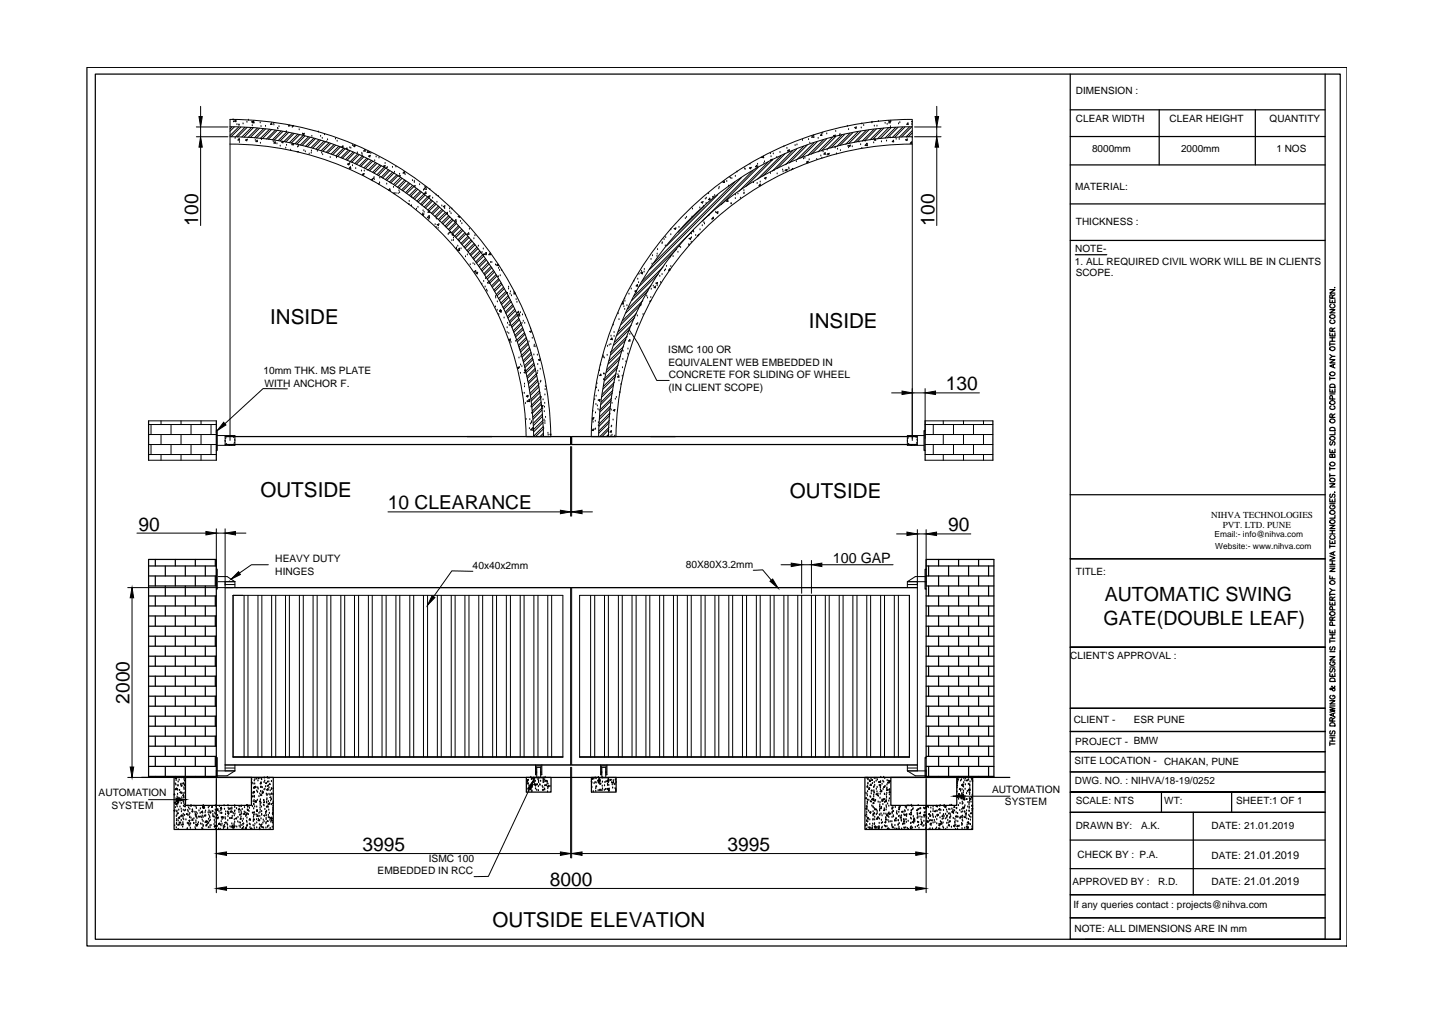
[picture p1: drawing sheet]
<svg xmlns="http://www.w3.org/2000/svg" width="297mm" height="210mm" viewBox="0 0 297 210" stroke-linecap="round" stroke-linejoin="round" font-family="sans-serif">
<defs><g id="words">
<g font-size="4.3">
<text x="56" y="67.2">INSIDE</text>
<text x="167.8" y="67.9">INSIDE</text>
<text x="54" y="103.1">OUTSIDE</text>
<text x="163.8" y="103.3">OUTSIDE</text>
<text x="102.2" y="192.3">OUTSIDE ELEVATION</text>
</g>
<g font-size="4.1">
<text x="229.2" y="124.8">AUTOMATIC SWING</text>
<text x="228.9" y="129.7">GATE(DOUBLE LEAF)</text>
</g>
<g font-size="4">
<text x="41.1" y="46.8" transform="rotate(-90 41.1 46.8)">100</text>
<text x="193.8" y="46.8" transform="rotate(-90 193.8 46.8)">100</text>
<text x="196.2" y="81">130</text>
<text x="80.5" y="105.7">10 CLEARANCE</text>
<text x="28.7" y="110.1">90</text>
<text x="196.7" y="110.2">90</text>
<text x="26.9" y="146" transform="rotate(-90 26.9 146)">2000</text>
<text x="75.2" y="176.5">3995</text>
<text x="150.9" y="176.6">3995</text>
<text x="114" y="183.8">8000</text>
</g>
<text font-size="3" x="172.8" y="116.7">100 GAP</text>
<g font-size="2.1">
<text x="223.2" y="19.6">DIMENSION :</text>
<text x="223.2" y="25.3">CLEAR WIDTH</text>
<text x="242.6" y="25.3">CLEAR HEIGHT</text>
<text x="263.4" y="25.3">QUANTITY</text>
<text x="226.5" y="31.6">8000mm</text>
<text x="245" y="31.6">2000mm</text>
<text x="264.8" y="31.6">1 NOS</text>
<text x="223" y="39.5">MATERIAL:</text>
<text x="223.2" y="46.6">THICKNESS :</text>
<text x="223.1" y="52.4">NOTE-</text>
<text x="223" y="54.9">1. ALL REQUIRED CIVIL WORK WILL BE IN CLIENTS</text>
<text x="223.1" y="57.3">SCOPE.</text>
<text x="54.7" y="77.6">10mm THK. MS PLATE</text>
<text x="138.6" y="73.3">ISMC 100 OR</text>
<text x="138.6" y="75.9">EQUIVALENT WEB EMBEDDED IN</text>
<text x="54.9" y="80.2">WITH ANCHOR F.</text>
<text x="138.7" y="81">(IN CLIENT SCOPE)</text>
<text x="138.7" y="78.4">CONCRETE FOR SLIDING OF WHEEL</text>
<text x="57.1" y="116.6">HEAVY DUTY</text>
<text x="57.1" y="119.2">HINGES</text>
<text x="98" y="118.1">40x40x2mm</text>
<text x="142.2" y="117.8">80X80X3.2mm</text>
<text x="223.2" y="119.3">TITLE:</text>
<text x="222" y="136.7">CLIENT'S APPROVAL :</text>
<text x="222.7" y="149.9">CLIENT -</text>
<text x="235.2" y="149.9">ESR PUNE</text>
<text x="223.1" y="154.4">PROJECT - BMW</text>
<text x="222.9" y="158.5">SITE LOCATION -</text>
<text x="241.5" y="158.6">CHAKAN, PUNE</text>
<text x="20.4" y="165.2">AUTOMATION</text>
<text x="23.2" y="167.8">SYSTEM</text>
<text x="205.8" y="164.5">AUTOMATION</text>
<text x="208.4" y="167">SYSTEM</text>
<text x="223" y="162.7">DWG. NO. : NIHVA/18-19/0252</text>
<text x="223.1" y="166.8">SCALE: NTS</text>
<text x="241.5" y="166.7">WT:</text>
<text x="256.4" y="166.8">SHEET:1 OF 1</text>
<text x="223.1" y="172">DRAWN BY:</text>
<text x="236.7" y="172">A.K.</text>
<text x="251.3" y="172">DATE: 21.01.2019</text>
<text x="88.9" y="178.8">ISMC 100</text>
<text x="223.5" y="178">CHECK BY : P.A.</text>
<text x="251.3" y="178.2">DATE: 21.01.2019</text>
<text x="78.3" y="181.4">EMBEDDED IN RCC</text>
<text x="222.5" y="183.6">APPROVED BY :</text>
<text x="240.2" y="183.6">R.D.</text>
<text x="251.3" y="183.6">DATE: 21.01.2019</text>
<text x="222.7" y="188.4">If any queries contact : projects@nihva.com</text>
<text x="222.9" y="193.4">NOTE: ALL DIMENSIONS ARE IN mm</text>
</g>
<g font-size="1.9">
<text x="251.3" y="107.4">NIHVA TECHNOLOGIES</text>
<text x="253.6" y="109.5">PVT. LTD. PUNE</text>
</g>
<g font-size="1.7">
<text x="251.9" y="111.3">Email:- info@nihva.com</text>
<text x="252.1" y="113.9">Website:- www.nihva.com</text>
</g>
</g></defs>
<!-- layer: 0 -->
<g fill="none" stroke="#000" stroke-width=".21">
<path d="M40.7 26.3h6.6M40.7 28.4h6.6M41.6 22.1v2.1M41.6 26.3v2.1M41.6 30.5v16.3M47.7 28.4a63 63 0 0 1 63 62.1l2-2M47.7 29.9a61.4 61.4 0 0 1 61.4 60.6M47.7 26.3a65 65 0 0 1 65 64.2M48.1 26.3l-.4 .5M48.3 24.8h.1M48.4 25.3h.1M48.6 26.3l-.9 .9"/>
<path d="M48.8 28.7h.1M48.9 25.3h.1M48.9 25.1h-.3l.3-.3 .1 .3M49.1 25.9h.1M49.5 26.4l-1.8 1.7M49.5 26h.1M49.6 26h.1M49.6 28.7l.1 .4-.3-.1zM49.7 29.5h.1M50 26.4l-2.1 2M50.4 25.7h.1M50.8 26.4l-1.9 2"/>
<path d="M50.9 29l.4-.1-.1 .3zM51.2 25.4h.1M51.3 26.4l-2 2M51.5 24.9h.1M52.1 26.5l-1.9 1.9M52.2 25.3l.4-.2-.1 .3zM52.3 26.1h.1M52.4 25.4h.1M52.5 26.5l-1.9 1.9M52.6 25.4h.1M52.6 25.1l.1 .4-.3-.1zM53 29.1h.1"/>
<path d="M53.4 29.4h-.3l.2-.3 .1 .3M53.4 26.6l-1.9 1.9M53.8 26.6l-1.9 1.9M54 25.5h.1M54 29.7h.1M54.1 26.2h.1M54.2 29h.1M54.7 26.7l-1.9 1.9M55.1 26.2h.1M55.1 26.8l-1.9 1.8M55.9 26.8l-1.9 1.9M56.3 26.9l-1.9 1.8"/>
<path d="M56.4 25.8h-.3l.2-.3 .1 .3M56.7 29.4h.1M56.8 25.6h.1M56.8 25.9h.1M57.1 29.7h-.3l.3-.3 .1 .3M57.1 27l-1.8 1.8M57.4 29.8h.1M57.5 27.1l-1.8 1.8M57.6 26.6h.1M57.7 26.8h.1M57.9 26.3h.1M58.1 30.3h.1"/>
<path d="M58.3 27.2l-1.8 1.8M58.7 27.3l-1.8 1.7M58.7 29.3l-.3 .2 .3 .1 .1-.3M59.3 30.7h.1M59.4 27.3h.1M59.4 30.1h.1M59.5 27.4l-1.8 1.8M59.9 27.5l-1.8 1.8M60 26l-.2 .1h.3M60.1 26l.1 .1M60.3 31.2h.1M60.6 26.4h.1"/>
<path d="M60.6 27.6l-1.7 1.8M60.7 26.2h.1M60.8 29.8l-.3 .2 .3 .1M60.8 29.8l.1 .3M60.9 26.2h.1M61 27.7l-1.7 1.8M61.6 31.5l.2-.1v.1M61.7 30.5h.1M61.8 27.9l-1.8 1.7M61.9 30.4h.1M62.1 26.9h.1M62.1 27.9l-1.7 1.8"/>
<path d="M62.8 27.8h.1M62.8 27.8l.3-.2-.1 .3zM62.9 28.1l-1.7 1.7M63 31.2h.1M63.2 28.2l-1.6 1.7M63.3 31.5h.1M64 28.4l-1.7 1.7M64.1 32h.1M64.3 28.5l-1.6 1.7M64.6 31.8h.1M64.6 31.3h.1M64.7 28.3h.1"/>
<path d="M65.1 28.7l-1.7 1.7M65.4 28.8l-1.6 1.6M65.8 31.4h.1M66 27.4h.1M66.1 29l-1.6 1.6M66.5 28.3h.1M66.5 29.1l-1.6 1.6M66.7 31.8h.1M66.8 28.7h.1M66.9 32.1h.1M67.2 29.3l-1.7 1.6M67.3 27.9h.1"/>
<path d="M67.5 29.4l-1.6 1.7M67.8 29.4h.1M67.9 29h.1M68.2 29.6l-1.6 1.7M68.5 32.7h.1M68.6 29.8l-1.6 1.6M69.3 30l-1.7 1.6M69.6 28.8h.1M69.6 30.1l-1.6 1.6M69.8 32.7h.1M69.8 32.5h.1M69.9 29.3h.1"/>
<path d="M70.3 30.4l-1.6 1.6M70.6 30.5l-1.6 1.6M70.8 30.6l.2-.3 .1 .4M71.2 30.4h.1M71.3 30.7l-1.6 1.6M71.6 30.9l-1.6 1.6M71.8 30.9l.2-.2v.3M72.1 34l.3-.1-.1 .3zM72.3 31.2l-1.6 1.5M72.4 34.1h.1M72.6 30.6h.1M72.6 33.8h.1"/>
<path d="M72.6 31.3l-1.6 1.6M72.7 34.6l.1 .3h-.4zM72.8 30.7h.1M73.1 30.2h.1M73.1 34.4h.1M73.2 31.5l-1.5 1.6M73.3 30.3l.4-.2-.1 .3zM73.5 31.7l-1.5 1.5M73.8 35h.1M74.1 31.7h.1M74.2 32l-1.6 1.5M74.5 32.1l-1.6 1.6"/>
<path d="M75 35.5h.1M75.1 31.8h.1M75.1 32h.1M75.1 32.4l-1.5 1.6M75.2 36.2l.3-.2-.1 .3zM75.2 32.4h.1M75.4 32.6l-1.5 1.5M75.6 35.5h.1M75.8 31.3l-.1-.3-.3 .3 .4 .1M76.1 32.9l-1.6 1.5M76.2 35.2h.1M76.3 31.6h.1"/>
<path d="M76.4 33l-1.6 1.5M76.4 31.3l-.2 .3 .4 .1v-.3M76.5 32.4l.3-.2-.1 .4zM76.9 31.8h.1M77 37.3l.3-.2v.4M77 33.3l-1.5 1.5M77.3 33.4l-1.5 1.6M77.5 37.1h.1M77.6 36.8h.1M77.6 37.3h.1M77.7 33.4h.1M77.9 33.7l-1.5 1.6"/>
<path d="M78 32.6h.1M78.2 33.9l-1.5 1.5M78.5 38.1h.2l-.1 .1M78.6 32.8h.1M78.7 37.9h.1M78.8 36.9h.1M78.8 34.2l-1.5 1.5M79.1 34.4l-1.5 1.5M79.5 34.5l.4-.2-.1 .3zM79.7 34.7l-1.5 1.5M79.9 33.9h.1M80 34.9l-1.5 1.5"/>
<path d="M80.1 34.9h.1M80.2 38.2h.1M80.3 34.8h.1M80.6 35.2l-1.5 1.5M80.6 39.5l.3-.3v.3h-.3M80.9 35.4l-1.5 1.5M81.4 34.7h.1M81.4 35.7l-1.5 1.6M81.6 38.9h.1M81.7 35.9l-1.5 1.5M81.8 35.7h.1M82.1 34.6h.1"/>
<path d="M82.3 36.3l-1.5 1.5M82.6 36.4l-1.5 1.5M82.7 36.5l.3-.1-.1 .3M82.8 39.6h.1M82.9 36.2h.1M82.9 40h.1M83.1 36.8l-1.5 1.5M83.4 37l-1.5 1.5M83.9 35.6v.3h-.3l.3-.3M83.9 37.3l-1.4 1.5M84 36.2h.1M84.2 37.5l-1.4 1.5"/>
<path d="M84.8 37.9l-1.5 1.5M85 38.1l-1.4 1.5M85.6 37.5h.1M85.6 38.5l-1.5 1.5M85.9 38.7l-1.5 1.4M85.9 37.8h.1M85.9 37.6h.1M86.1 38.5l-.3 .1M86.1 38.5l-.1 .3M86.4 39.1l-1.5 1.4M86.7 39.2l-1.5 1.5M87 38.3h.1"/>
<path d="M87.2 39.7l-1.5 1.4M87.4 39.8l-1.4 1.5M87.8 39.5h.1M88.1 38.8h.1M88.3 39.8l-.2 .3h.3l-.1-.3M88.3 38.8l.1 .5-.4-.1zM89.2 39.3h.1M149.1 39.2h.1M149.2 38.9h.1M150.2 37.5l.1 .3h-.3zM150.7 37.6h.1M151.1 38.6h.1"/>
<path d="M151.4 36.6l-.1 .1M151.5 37h.1M151.8 37h.1M152.4 37.8l-16.8 16.7M152.5 36.6h.1M152.9 35.7h.1M153.8 36.8l-19.1 19.1M154.3 39.5h.1M154.5 35h.1M154.6 35.1h.1M155.4 34.8l.4-.1-.1 .3zM155.6 34.1h.1"/>
<path d="M156.2 35.3l-10.5 10.5M156.3 37.9h.1M157 34.3v.3h-.3zM157.1 38.1h.1M157.1 34.1h.1M157.2 34.6h.1M157.3 34.7l-7.7 7.8M157.7 37.8h.1M157.7 38.2v.3h-.3zM158.3 32.6h.1M158.4 32.4v.3l-.4-.1M158.5 33.9h.1"/>
<path d="M158.6 33.6h.1M158.6 37l.3-.2-.1 .3zM159.3 33.7l-6 6M159.8 36h.1M159.8 31.9h.1M159.9 32.5h.1M160.1 33.2l.1-.2-.4 .2 .2 .1M160.2 33.1l-5.5 5.6M160.4 31.9h.1M160.6 35.4h.1M161.1 32.7h.1M161.2 36.1h.1"/>
<path d="M161.8 31.6h.1M162 32.3l-4.9 4.9M162.3 35.3h.1M162.4 35.6h.1M162.6 30.4h.1M162.8 31.9l-4.6 4.6M162.9 35.5h.1M162.9 35.3l.4-.2-.1 .3zM163.2 30.8h.1M163.4 31.4h.1M163.6 34.8h.1M163.7 35.1h.1"/>
<path d="M163.7 31v.4l-.3-.1zM164.4 31.2l-4.2 4.3M164.5 35.1l-.1-.2-.2 .3M164.9 30.2h.1M165.2 33.5h.1M165.2 30.9l-4 4.1M165.3 30.1h.1M166.5 29.1h.1M166.7 32.9h.1M166.7 30.4l-3.8 3.8M167 32.8h.1M167.3 33.6l.3-.2v.4z"/>
<path d="M167.4 30.1l-3.7 3.7M167.7 29h.1M167.9 33.1h.1M168 29.7h.1M168.7 28l-.3 .4 .4 .1v-.5M168.8 29.6l-3.4 3.5M169.4 33.1h.1M169.5 29.4l-3.4 3.4M169.7 28.7h.1M170.3 32.3h.1M170.4 27.8l.1 .3h-.3zM170.5 32.8h.1"/>
<path d="M170.6 27.6h.1M170.7 31.5h.1M170.8 29l-3.2 3.2M171.2 31.7v.3h-.3zM171.5 28.8l-3.2 3.2M171.5 27.8h.1M171.6 32.2h.1M171.6 31.1h.1M171.7 31.9l.3-.1-.1 .3zM172.7 28.4l-3 3.1M172.9 28.2l.4-.2-.1 .3zM173 28.3h.1"/>
<path d="M173.2 30.7h.1M173.2 30.5h.1M173.4 27.3h.1M173.4 28.3l-3 3M173.5 31.9h.1M173.7 30.9h.1M174.2 28.1h.1M174.2 27.9h.1M174.3 31.2h.1M174.6 28l-2.9 2.9M175.2 27.9l-2.9 2.8M175.8 26.2h.1"/>
<path d="M175.9 30.4h.1M176 26.9h.1M176 30.6h.1M176 30.2l.4-.1-.1 .3zM176.3 27.6l-2.7 2.8M176.8 30.4h.1M176.9 27.5l-2.7 2.7M177.3 26.5l.3-.2-.1 .4zM178 27.3l-2.6 2.6M178.2 29.5h.1M178.5 30h.1M178.6 27.2l-2.6 2.6"/>
<path d="M178.6 26.5h.1M178.8 30.8h.1M178.8 25.7h.1M179.2 26h.1M179.5 29.3h.1M179.7 27.1l-2.5 2.4M179.8 29.9h.1M179.8 29.7l-.3 .4 .4 .1v-.5M180.2 27l-2.5 2.4M180.8 25.5h.1M180.9 25.4h.1M181.2 29.6h.1"/>
<path d="M181.3 26.8l-2.4 2.5M181.4 26.2h.1M181.4 29h.1M181.6 28.8l.1 .3-.3-.1 .1-.1M181.8 26.8l-2.4 2.4M181.9 26.2h.1M182.2 25.2h.1M182.8 26.7l-2.3 2.3M182.8 29.4h.1M183.3 26.6l-2.3 2.3M183.6 25.6h.1M183.9 29.3h.1"/>
<path d="M184 25.8h.1M184.3 26.5l-2.3 2.3M184.4 25l-.1 .1 .5 .1M184.6 25.2l.1 .3h-.3zM184.7 28.6h.1M184.7 26.3h.1M184.7 24.9l.1 .2M184.8 26.5l-2.2 2.2M185.3 29.1l.1 .3h-.3zM185.8 26.4l-2.2 2.2M185.9 28.9h.1M186.3 26.4l-2.2 2.2"/>
<path d="M186.4 25.7h.1M186.5 28.9h.1M186.6 25.4h.1M187.2 26.4l-2.1 2.1M187.7 26.3l-2.1 2.2M187.8 29l.4-.2-.1 .4zM188.1 28.4h.1M188.3 25.5l.1 .3h-.3zM188.6 26.3l-2.1 2.1M189.1 29.4v.3h-.3zM189.1 26.3l-2.1 2.1M189.1 25.8h.1"/>
<path d="M189.2 28.4a63 63 0 0 0-63 62.1M189.2 29.9a61.4 61.4 0 0 0-61.4 60.6M189.2 26.3a65 65 0 0 0-65 64.2M189.2 28.5h.1M189.2 25.1l-.1 .1 .1 .1M189.2 27.1l-1.2 1.3M189.2 27.6l-.8 .8M189.7 26.3h5.5M189.7 28.4h5.5M194.3 22.1v2.1M194.3 26.3v2.1M194.3 30.5v16.3"/>
<path d="M81.7 40.2h.1M82.1 40.1h.1M82.6 40.2h.1M84.8 42.3v.1M84.9 41.8h.1M85.3 42.7h.1M85.4 40.9h.1M86.4 43.4h.1M86.7 43h.1M87.6 44.5l.3-.1-.1 .3zM87.7 44.4h.1M87.8 43.7h.1"/>
<path d="M87.9 40.3l-1.4 1.4M88 44h.1M88.2 40.5l-1.5 1.4M88.7 40.9l-1.5 1.4M88.9 40.7l.3-.1-.1 .3zM88.9 45.5h.1M88.9 41.1l-1.4 1.4M89 44.7l.1 .5-.5-.1zM89.5 41.5l-1.5 1.4M89.7 41.7l-1.4 1.4M89.7 41.1h.1M90.2 42.1l-1.5 1.5"/>
<path d="M90.3 46.6h.1M90.5 47.2h.1M90.5 40.5h.1M90.5 42.3l-1.7 1.7h.3v-.1M90.5 45.4h.1M90.6 42h.1M90.7 46.6l.4-.2-.2 .4zM90.9 47.3h.1M90.9 40.8h.1M90.9 42.8l-1.4 1.4M91.2 45.9h.1M91.2 43l-1.5 1.4"/>
<path d="M91.7 42.7h.1M91.7 43.4l-1.5 1.5M91.9 43.6l-1.4 1.5M91.9 42.8l.4-.1-.1 .3zM92.2 43.3h.1M92.4 44.1l-1.5 1.4M92.6 44.3l.2-.3v.4h-.1M92.6 44.3l-1.5 1.5M93 48.6h.1M93.1 48.5h.1M93.1 44.7l-1.5 1.5M93.3 43.3h.1"/>
<path d="M93.3 43.9h.1M93.3 45l-1.4 1.4M93.4 48l-.2 .3h.4l-.1-.2M93.6 44.3h.1M93.7 43.3h.1M93.7 49.9h.1M93.8 45.4l-1.5 1.5M94 48.6l-.2 .1 .2 .2 .1-.2M94 45.7l-1.5 1.4M94.1 49.9h.1M94.1 49.4h.1M94.2 45.9l.4-.3 .1 .5-.3-.1"/>
<path d="M94.4 46.1l-1.4 1.5M94.7 51.6h.1M94.7 46.4l-1.5 1.4M94.7 51.4h.1M94.9 51.9l.4-.4v.5zM95 51.1h.1M95.1 46.8l-1.4 1.5M95.3 44.8l-.3 .1 .3 .2 .1-.2M95.3 47.1l-1.4 1.4M95.5 45.9h.1M95.6 51.6h.1M95.8 46.4h.1"/>
<path d="M95.8 47.5l-1.5 1.5M96 47.8l-1.4 1.4M96.4 48.3l-1.4 1.4M96.6 53.3h.1M96.6 48.5l-1.4 1.5M96.9 52.9h.1M97.1 49l-1.5 1.5M97.2 48.3l-.3 .3h.4l-.1-.3M97.3 49.3l-1.5 1.4M97.4 47.5h.1M97.5 54.9h.1M97.7 49.7l-1.4 1.5"/>
<path d="M97.9 50l-1.4 1.5M98.1 54.7h.1M98.3 49.5h.1M98.3 50.5l-1.4 1.5M98.5 54.9h.1M98.5 48.9h.1M98.6 50.8l-1.5 1.4M98.6 56.1l-.2 .3h.3v-.3M98.9 51.3l-1.4 1.4M99.1 56.5l-.4 .1 .3 .2 .1-.3M99.1 51.6l-1.4 1.4M99.2 51.1h.1"/>
<path d="M99.5 52.1l-1.4 1.4M99.7 52.3l-1.4 1.5M99.9 58.9h.1M100 52.4h.1M100.2 51.6h.1M100.2 53l.1-.3-1.6 1.6M100.3 58.4h.1M100.3 53.1l-1.5 1.5M100.6 59.5h.1M100.7 57.8h.1M100.7 53.6l-1.5 1.5M100.8 52.4l.1 .4h-.5z"/>
<path d="M100.9 52.6h.1M100.9 53.9l-1.5 1.5M101.3 54.4l-1.5 1.5M101.4 58.4l-.3 .3h.5M101.5 54.7l-1.5 1.5M101.6 52.5l-.2 .3h.3v-.3M101.8 54.4h.1M101.8 55.3l-1.4 1.5M102 54.4h.1M102 55.5l-1.5 1.5M102.4 56.1l-1.5 1.5M102.6 56.4l-1.5 1.5"/>
<path d="M102.8 54.9h.1M102.9 56.9l-1.5 1.5M103.1 55.1h.1M103.1 57.2l-1.5 1.5M103.4 57.4h.1M103.4 54.8l-.3 .1 .2 .2 .1-.2M103.4 55.7h.1M103.4 57.8l-1.5 1.5M103.6 58.1l-1.5 1.5M103.6 56.1h.1M103.8 57.2h.1M103.9 58.7l-1.5 1.5"/>
<path d="M104.1 56.1h.1M104.1 59l-1.5 1.5M104.4 59.6l-1.4 1.4M104.6 59.9l-1.5 1.4M105.5 59.6h.1M105.5 59.9h.1M130.9 59.9h.1M131.5 58.3h.1M132.2 59v.4l-.2-.1zM132.3 57.9h.1M132.5 58.6h.1M132.5 56.9h.1"/>
<path d="M132.9 56.6l.4-.1-.1 .3zM133.1 56.3h.1M133.6 56.4h.1M133.6 55.9h.1M135 53.8h.1M135 59.3l-4.8 4.8M135.1 60h.1M135.3 54.8h.1M135.3 53h.1M135.5 59.4h.1M135.9 59.4l.1 .3-.3-.1zM136.1 58.7l.3-.1-.1 .3z"/>
<path d="M136.3 53.2h.1M136.3 52.7h.1M136.3 59.3h.1M136.4 51.8h.1M136.6 56.8l-5.6 5.6M136.9 57.3h.1M137 58.6h.1M137.3 50.5h.1M137.3 56.9h.1M137.4 50.3h.1M137.5 55.4l-6 6M137.8 49.7h.1"/>
<path d="M137.8 56.2h.1M138 51h.1M138 56h.1M138.1 49.3h.1M138.3 55.2h.1M139 56l-.1-.2-.2 .2 .2 .1M139.1 53.3h.1M139.1 47.7h.1M139.1 48.7h.1M139.1 55.3h.1M139.6 53.2h.1M139.8 47.4l.4-.1-.1 .3z"/>
<path d="M140.3 51.7l-7.7 7.7M140.6 52.3h.1M140.8 47.2h.1M141 51.2h.1M141.2 51.4h.1M142.2 45.3h.1M142.4 45.1h.1M142.9 50.8h.1M142.9 49.5l.4-.1-.1 .3-.2-.2M143 50.9h.1M143.4 50.2h.1M143.4 48.5h.1"/>
<path d="M143.4 49.3h.1M143.6 45h.1M143.6 43.3h.1M143.7 47.8l-10.5 10.5M143.8 47.7v.2h-.1M143.9 48.1h.1M144.3 48.9h.1M144.9 48.8v-.2l-.2 .3h.1M145.2 43.1h.1M145.2 47.7h.1M145.5 42l.3-.2-.1 .3zM145.7 46.8h.1"/>
<path d="M145.9 42.8h.1M146 46.2h.1M146.1 42.8l-5.5 5.4M146.1 46.4h.1M146.3 41.3h.1M146.5 42.2h.1M146.5 41.1h.1M147 40.2h.1M147 44.7h.1M147.2 41.1l.1 .3h-.3zM147.7 45.6h.1M147.8 40.9h.1"/>
<path d="M148 45v.3h-.3zM148 40.9h.1M148.3 40.6h.1M148.5 44h.1M148.5 44.1l.4-.2-.1 .3zM148.9 44.3h.1M148.9 40.4l-10.6 10.6M151 41.4v.4l-.3-.1zM151.6 42.2h.1M151.7 42.3h.1M152.5 40.4h.1M152.5 41.2h.1"/>
<path d="M153.1 40.2h.1M153.6 41.1h.1M154.3 40.2h.1M154.3 40h.1M100.9 60.2h.1M101 60.4h.1M102.8 63.7h.1M102.8 61.5h.1M102.8 61.8h.1M103.1 64.3h.1M103.2 62.6h.1M103.5 65.2h.1"/>
<path d="M103.7 64.6l.2 .2 .1-.4-.3 .2M103.8 64.2l.1 .4-.3-.1zM104.6 66h.1M104.9 60.5l-1.5 1.4M105.2 69h.1M105.2 68h.1M105.2 60.9l.1-.2-1.7 1.6M105.3 67.1h.1M105.4 61.3l-1.5 1.6M105.5 70.4l.4-.1-.2 .3zM105.5 69.2h.1M105.6 61.6l-1.5 1.6"/>
<path d="M105.6 67.4h.1M105.8 61h.1M105.8 67.6h.1M105.8 70.7h.1M105.9 60.5h.1M105.9 62.2l-1.5 1.6M106 71h.1M106 62.6l-1.5 1.5M106.1 61.3h.1M106.3 63.2l-1.5 1.5M106.5 63.5l-1.6 1.5M106.6 60.7h.1"/>
<path d="M106.8 64.1l-1.6 1.6M106.8 60.7l-.2 .3h.3l-.1-.2M106.9 64.4l-1.5 1.6M107 70.8h.1M107.1 62.1h.1M107.2 65.1l-1.5 1.5M107.2 62.7h.1M107.3 76.3l.4-.1-.1 .3zM107.4 65.4l.3-.3 .1 .4h-.4M107.4 65.4l-1.6 1.5M107.5 64.6l.1 .3h-.3zM107.6 66l-1.6 1.6"/>
<path d="M107.7 74.3h.1M107.7 76.2h.1M107.7 72.3h.1M107.7 66.3l-1.5 1.6M108 77.4h.1M108 64.9h.1M108 75.7h.1M108 67l-1.5 1.6M108.1 74h.1M108.2 67.3l-1.6 1.6M108.2 76h.1M108.3 67.1h.1"/>
<path d="M108.4 65.3h.1M108.4 68l-1.6 1.6M108.5 66.6h.1M108.5 68.3l-1.6 1.6M108.8 79.7h.1M108.8 76.9h.1M108.8 69l-1.6 1.6M108.8 67.1h.1M108.9 69.3l-1.6 1.6M109 65.5h.1M109 77.1h.1M109.1 70l-1.6 1.6"/>
<path d="M109.3 70.4l-1.6 1.6M109.4 79h.1M109.5 71l-1.6 1.6M109.6 71.4l-1.6 1.6M109.7 70.9h.1M109.9 68.7l.3-.1-.1 .3zM109.9 72.1l-1.7 1.6M109.9 72.4l-1.6 1.7M110.1 68.2h.1M110.2 73.1l-1.7 1.7M110.2 73.5l-1.6 1.6M110.4 70.1h.1"/>
<path d="M110.4 74.2l-1.6 1.7M110.6 74.5l-1.7 1.7M110.7 73.6h.1M110.7 75.3l-2 2 .4 .1M110.8 71.9h.1M110.8 71.6h.1M110.8 75.6l-1.7 1.7M111 71.9h.1M111 76.4l-1.7 1.7M111.1 76.8l-1.7 1.7M111.3 77.5l-1.7 1.7M111.3 77.9l-1.7 1.7"/>
<path d="M111.5 77.5h.1M111.5 73.7h.1M111.5 78.7l-1.7 1.7M111.5 75.6h.1M111.5 77h.1M111.6 79l-1.8 1.8M111.7 74.6l.4-.1-.1 .3zM111.7 79.8l-1.8 1.8M111.8 79.7h.1M112.1 76.6h.1M112.1 79.2h.1M112.2 79.1h.1"/>
<path d="M123.8 79.6h.1M124.3 76.9h.1M124.6 75.7h.1M124.6 77.6l.1 .3h-.3zM125.1 73.6v.4h-.1M125.2 77.6h.1M125.2 78.7h.1M125.3 74.3h.1M125.4 77.6h.1M125.9 73.7h.1M126 71.8h.1M126.4 71.6h.1"/>
<path d="M126.6 73.2h.1M126.7 71.5h.1M126.7 69.7h.1M126.9 70.1l.1 .3h-.3zM127 70.5h.1M127.2 67.4h.1M127.3 79.8l-2.5 2.5M127.4 69.8h.1M127.4 69h.1M127.4 79.3l-2.5 2.5M127.7 78.1l-2.6 2.6M127.8 77.5l-2.6 2.6"/>
<path d="M128.1 76.3l-2.7 2.7M128.2 77.7h.1M128.2 65.1h.1M128.2 78.2h.1M128.2 75.7l-2.7 2.7M128.4 77.9v.3h-.3zM128.4 79h.1M128.4 66.3h.1M128.4 77.1h.1M128.6 74.5l-2.8 2.8M128.7 73.8l-2.8 2.9M128.8 79.8h.1"/>
<path d="M129.1 78h.1M129.1 62.9h.1v-.3l.1 .5-.3-.1M129.1 76.3h.1M129.2 72.5l-3 3M129.2 74.5h.1M129.2 72.9h.1M129.4 71.8l-3.1 3M129.4 63.6h.1M129.6 64.2h.1M129.6 62h.1M129.6 62.5h.1M129.8 75.1h.1"/>
<path d="M129.8 70.4l-3.1 3.2M130 70h.1M130 63.4h.1M130.1 69.7l-3.2 3.2M130.2 73.4h.1M130.3 72.4h.1M130.5 61h.1M130.6 68.5l1.7 2.7 3.9 7.7h2.6M130.6 69.3h.1M130.6 70.4l.1 .3h-.3zM130.6 68.2l-3.3 3.4M130.9 67.5l-3.4 3.5"/>
<path d="M131.7 65.9l-3.7 3.7M131.7 60.4l.3-.2v.4zM132 67.3h.1M132 65l-3.8 3.8M132.2 67.3h.1M132.2 65.5h.1M132.3 67.1h.1M132.8 63.5h.1M133 63.1l-4.2 4.2M133.1 62.9h.1M133.4 62.4l-4.3 4.1M133.4 65.2h.1"/>
<path d="M134.2 61.4h.1M134.3 61.8h.1M134.4 60.3l-4.6 4.6M135 61.7h.1M135 62.4l-.2 .1 .2 .1M30.8 87.3h14.1M30.8 95.5h14.1M30.8 88.1h14.1M30.8 90.1h14.1M30.8 92.2h14.1M30.8 94.3h14.1M31.3 88.1v2"/>
<path d="M31.3 92.2v2.1M33.4 87.3v.8M33.4 90.1v2.1M33.4 94.3v1.2M35.5 88.1v2M35.5 92.2v2.1M37.5 87.3v.8M37.5 90.1v2.1M37.5 94.3v1.2M39.6 88.1v2M39.6 92.2v2.1M41.7 87.3v.8"/>
<path d="M41.7 90.1v2.1M41.7 94.3v1.2M43.8 88.1v2M43.8 92.2v2.1M45 90.3h3.7v2.1h-3.7M46.7 90.6v1.6M46.7 91.4v.2M46.9 91.9l.2 .3M46.9 90.8l-.1 .2M47.4 90.4l-.2 .1M47.4 92.3l.3 .1M47.8 90.3l.2 .1"/>
<path d="M48.3 92.2l-.3 .1M48.3 90.6l.2 .2M48.7 91.1v.3M48.7 91.7l-.2 .2M59.6 80.6h-5l-7.9 7.3M108.4 81.6h.1M108.8 81.6h.1M108.8 80.2h.1M109 83.7h.1M109.1 87h.1M109.2 82.2l.3-.2-.1 .3zM109.3 83.4h.1"/>
<path d="M109.4 83.2l.4-.4 .1 .5zM109.5 82.3h.1M109.8 88.9h.1M109.9 87h.1M110 87.9h.1M110.2 89.2h.1M110.2 84.4h.1M110.2 87.5h.1M110.2 87.7h.1M110.3 85.7h.1M110.5 88.7l.1 .5h-.5zM111.8 80.2l-1.8 1.8"/>
<path d="M111.9 81l-1.7 1.8M112 81.4l-1.8 1.8M112.1 82.2l-1.8 1.8M112.2 82.6l-1.9 1.8M112.3 82.4h.1M112.3 83.4l-1.9 1.9M112.3 83.8l-1.9 1.9M112.4 84.2l.2-.1-.1 .3-.1-.1M112.4 84.6l-1.9 1.9M112.4 85l-1.8 2M112.5 85.9l-1.9 1.9M112.6 84.8h.1"/>
<path d="M112.6 86.3l-1.9 2M112.6 82.9h.1M112.6 87.2l-1.9 1.9M112.6 87.6l-1.9 2M112.7 89.8l-.7 .8M112.7 88.9l-1.6 1.7M112.7 90.3l-.2 .3M112.8 88.9h.1M112.9 87.1h.1M112.9 85.4h.1M112.9 84.5h.1M113 83.7h.1"/>
<path d="M113 81.9h.1M113 87.8h.1M113 87.4h.1M113.1 80.8h.1M113.1 80.2h.1M113.2 86.6h.1M113.7 89.9h.1M113.7 90.3h.1M114.3 90.5a66.6 66.6 0 0 0-66.6-65.7v66.6M114.3 90l-.2 .1 .2 .1M118.4 92.6v14.5M118.6 92.6v14.5"/>
<path d="M122.6 90.5a66.6 66.6 0 0 1 66.6-65.7v66.6M122.9 86.7l.3-.1-.1 .3zM122.9 87.2h.1M123 85.3h.1M123 87.6h.1M123.1 89v.3h-.3zM123.4 82.9h.1M123.4 89.1h.1M123.5 87.4h.1M123.5 85.6h.1M123.5 89h.1M123.6 83.9h.1"/>
<path d="M123.7 82.2h.1M123.7 80.4h.1M123.9 84.2h.1M124 84.9h.1M124.1 83l.4-.2-.1 .3zM124.1 88.3h.1M124.1 81.1h.1M124.1 87.7h.1M124.3 85.1h.1M124.4 83.2h.1M126.2 90.6h.1M126.3 90.1l-.5 .5"/>
<path d="M126.3 89.1l-1.4 1.5M126.3 88.6l-1.9 2M126.4 87.7l-2.2 2.1M126.4 87.2l-2.2 2.2M126.4 86.2l-2.1 2.2M126.5 85.9h.1M126.5 85.8v.1M126.5 85.7l-2.2 2.2M126.6 84.7l-2.2 2.3M126.7 84.2l-2.3 2.2M126.7 90.4h.1M126.8 88.5h.1"/>
<path d="M126.8 85h.1M126.8 89.3v.3h-.3zM126.8 83.1l-2.3 2.3M126.9 88.4h.1M126.9 82.6l-2.4 2.3M127 83.7h.1M127 90.3h.1M127 81.5l-2.4 2.4M127.1 80.9l-2.4 2.5M127.2 87.1h.1M127.2 85.1l.4-.2-.1 .4zM127.5 90.5h.1"/>
<path d="M127.6 82.8h.1M127.8 82.4h.1M128.6 81.2l-.1 .1 .1 .1M185 81.5h2.1M188.2 91.4l.1 .2M188.4 91.9l.2 .3M188.4 90.8l-.1 .2M188.9 90.4l-.2 .1M188.9 92.3l.3 .1M189.2 81.5h2.7M189.3 90.3l.3 .1M189.8 92.2l-.2 .1"/>
<path d="M189.9 90.6l.2 .2M190.2 91.1l.1 .3M190.2 91.7l-.1 .2M190.3 90.6v1.6M191.7 90.3h-3.5v2.1h3.5M191.9 87.3h14.1M191.9 95.5h14.1M191.9 88.1h14.1M191.9 90.1h14.1M191.9 92.2h14.1M191.9 94.3h14.1M191.9 80.6v10.3"/>
<path d="M193.6 88.1v2M193.6 92.2v2.1M194.1 81.5h9.1M195.7 87.3v.8M195.7 90.1v2.1M195.7 94.3v1.2M197.8 88.1v2M197.8 92.2v2.1M199.9 87.3v.8M199.9 90.1v2.1M199.9 94.3v1.2M201.9 88.1v2"/>
<path d="M201.9 92.2v2.1M204 87.3v.8M204 90.1v2.1M204 94.3v1.2M28.4 110.6h14.3M44.9 109.7v11.7M44.9 110.6h1.8M45.3 119.6h1.8l1.6 1.1M46.7 109.7v50.2M48.9 110.6h2.1M55.7 117.1h-3.5l-2.5 1.8M80.5 106.2h35.7"/>
<path d="M98.1 118.5l-4.4-.1-3.8 5.4M118.4 106.2h.2M120.7 106.2h2.2M156.3 118.3l1.9-.1 1.8 2.1M162 117.1h2.1M166.3 116.2v6.9M166.3 117.1h2M168.3 116.2v6.9M170.5 117.1h14.8M186 110.7h2.1M190.3 109.9v50M190.3 110.7h1.8"/>
<path d="M192.1 119.6h-2.2l-1.7 1.1M192.1 109.9v11.5M194.3 110.7h7.1M26.5 121.9h91.9v36.8h-71.7M27.4 124v35.1M45.3 120.7h3.4M46.7 121.2h2M48.3 123.5h68.5v33.5h-68.5zM48.7 120.7v1.2M50.6 123.5v33.5M51.4 123.5v33.5M53.5 123.5v33.5"/>
<path d="M54.3 123.5v33.5M56.3 123.5v33.5M57.2 123.5v33.5M59.2 123.5v33.5M60 123.5v33.5M62.1 123.5v33.5M62.9 123.5v33.5M64.9 123.5v33.5M65.8 123.5v33.5M67.8 123.5v33.5M68.6 123.5v33.5M70.7 123.5v33.5"/>
<path d="M71.5 123.5v33.5M73.5 123.5v33.5M74.4 123.5v33.5M76.4 123.5v33.5M77.2 123.5v33.5M79.2 123.5v33.5M80.1 123.5v33.5M82.1 123.5v33.5M82.9 123.5v33.5M85 123.5v33.5M85.8 123.5v33.5M87.8 123.5v33.5"/>
<path d="M88.7 123.5v33.5M90.7 123.5v33.5M91.5 123.5v33.5M93.6 123.5v33.5M94.4 123.5v33.5M96.4 123.5v33.5M97.3 123.5v33.5M99.3 123.5v33.5M100.1 123.5v33.5M102.2 123.5v33.5M103 123.5v33.5M105 123.5v33.5"/>
<path d="M105.9 123.5v33.5M107.9 123.5v33.5M108.7 123.5v33.5M110.7 123.5v33.5M111.6 123.5v33.5M113.6 123.5v33.5M114.4 123.5v33.5M120.2 123.5h68.4v33.5h-68.4zM122.5 123.5v33.5M123.4 123.5v33.5M125.4 123.5v33.5M126.2 123.5v33.5"/>
<path d="M128.3 123.5v33.5M129.1 123.5v33.5M131.1 123.5v33.5M132 123.5v33.5M134 123.5v33.5M134.8 123.5v33.5M136.8 123.5v33.5M137.7 123.5v33.5M139.7 123.5v33.5M140.5 123.5v33.5M142.6 123.5v33.5M143.4 123.5v33.5"/>
<path d="M145.4 123.5v33.5M146.3 123.5v33.5M148.3 123.5v33.5M149.1 123.5v33.5M151.2 123.5v33.5M152 123.5v33.5M154 123.5v33.5M154.9 123.5v33.5M156.9 123.5v33.5M157.7 123.5v33.5M159.8 123.5v33.5M160.6 123.5v33.5"/>
<path d="M162.6 123.5v33.5M163.4 123.5v33.5M165.5 123.5v33.5M166.3 123.5v33.5M168.3 123.5v33.5M169.2 123.5v33.5M171.2 123.5v33.5M172 123.5v33.5M174.1 123.5v33.5M174.9 123.5v33.5M176.9 123.5v33.5M177.8 123.5v33.5"/>
<path d="M179.8 123.5v33.5M180.6 123.5v33.5M182.7 123.5v33.5M183.5 123.5v33.5M185.5 123.5v33.5M186.4 123.5v33.5M188.2 120.7h3.9M188.2 121.2h2.1M188.2 120.7v1.2M190.3 121.9h-71.7v36.8h71.7M44.9 159.7v25.5M45 159.9h3.7"/>
<path d="M46.7 159.3h2M48.7 158.7v1.2M48.7 159.9l-1.6 1h-2.1M111.1 158.7v2h.1v-1.8h1v1.8h.2v-2M118.4 159.1v18.8M118.6 159.1v18.9M124.6 158.7v2h.1v-1.8h1v1.8h.2v-2M188.2 159.9h3.9M188.2 159.3h2.1M188.2 159.9l1.7 1h2.2M188.2 158.7v1.2M192.1 159.7v25.5"/>
<path d="M26.5 161.2h9.6M30.8 165.9h5.7M47 177h69.2M109.8 163.7l-8.5 18.1h-3M110.7 161.2h2.1v1.1h-.2v-1h-1.8v1h-.1zM111.2 160.2h.1M111.2 160.3h.1M111.2 160.1h.1M111.3 161.2v-2h.8v2M112.1 160.2h.1M112.1 160.3h.1M112.1 160.1h.1"/>
<path d="M120.7 177h69.2M124.2 161.2h2v1.1v-1h-1.9v1h-.1zM124.7 160.2h.1M124.7 160.3h.1M124.7 160.1h.1M124.8 161.2v-2h.8v2M125.6 160.2h.1M125.6 160.3h.1M125.6 160.1h.1M199.9 165.1h9.6M47 184.3h142.9"/>
</g>
<g fill="none" stroke="#000" stroke-width=".25">
<path d="M18 14h261.4v182.2h-261.4zM19.8 15.4h258.2v179.4h-258.2zM222 15.4v179.4h52.9v-179.4M222 22.8h52.9M222 34.2h52.9M222 28.3h52.9M240.5 22.8v11.4M260.4 22.8v11.4M222 42.3h52.9M222 49.9h52.9M223.1 52.8h6.5M276.8 59.6h.1"/>
<path d="M275.8 74.6h1.1l-1.1 .7h1.1M275.8 69v.7h1.1v-.7M275.8 64.2h1.1l-1.1 .7h1.1M275.8 62.1v.7h1.1v-.7M275.8 60.1h1.1l-1.1 .7h1.1M275.8 71v.7M275.8 78.1v.7M275.8 78.5h1.1M275.8 73.5l.6 .4M275.8 71.4h1.1M275.8 70.8h1.1M275.8 70.1h1.1"/>
<path d="M275.9 79.9a.57 .57 0 0 1 .7-.2 .57 .57 0 0 1 .3 .6h-1.1zM275.9 77.3a.48 .48 0 0 1 .7-.2 .48 .48 0 0 1 0 .8 .49 .49 0 0 1-.5 0 .49 .49 0 0 1-.2-.6zM275.9 72.1a.49 .49 0 0 1 .7-.2 .49 .49 0 0 1 .1 .7 .52 .52 0 0 1-.6 .1 .52 .52 0 0 1-.2-.6zM275.9 65.4a.49 .49 0 0 1 .7-.1 .49 .49 0 0 1 .1 .7 .52 .52 0 0 1-.6 0 .52 .52 0 0 1-.2-.6zM276.1 66.4a.41 .41 0 0 0-.2 .5 .41 .41 0 0 0 .6 .2 .37 .37 0 0 0 .4-.3 .37 .37 0 0 0-.3-.4M276.1 63.1a.49 .49 0 0 0 .1 .8 .49 .49 0 0 0 .7-.3v-.3l-.3-.2M276.4 68.7l-.1-.6h-.4l-.1 .6h1.1M276.4 61.8l-.1-.6h-.4l-.1 .6h1.1M276.4 62.4v.4M276.4 69.3v.4M276.4 70.1v.7M276.6 75.7v.5"/>
<path d="M276.9 75.5l-1.1 .4 1.1 .4M276.9 73.9h-.5l-.6 .4M276.9 68l-.5 .4M276.9 61.1l-.5 .4M30.8 87.3v8.2M44.9 89.3h.1v4.1h-.1M44.9 87.3v8.2M46.7 90.6h71.7v1.6h-71.7M190.3 90.6h-71.7v1.6h71.7M191.9 89.3h-.2v4.1h.2M191.9 87.3v8.2M206 87.3v8.2"/>
<path d="M275.8 93.2v.7h1.1v-.7M275.8 80.6v.7h1.1v-.7M275.8 96.9v.6M275.8 98.3v.7M275.8 98.6h1.1M275.8 97.2h1.1M275.8 81.7h1.1M275.9 99.4a.49 .49 0 0 1 .7-.2 .49 .49 0 0 1 .1 .7 .52 .52 0 0 1-.6 0 .52 .52 0 0 1-.2-.5zM275.9 96.1a.48 .48 0 0 1 .7-.3 .48 .48 0 0 1 0 .8 .49 .49 0 0 1-.5 0 .49 .49 0 0 1-.2-.5zM275.9 90.7a.48 .48 0 0 1 .7-.2 .48 .48 0 0 1 0 .8 .49 .49 0 0 1-.5 0 .49 .49 0 0 1-.2-.6zM275.9 88.8a.59 .59 0 0 1 .7-.1 .59 .59 0 0 1 .3 .6h-1.1zM275.9 87.1a.49 .49 0 0 1 .7-.2 .49 .49 0 0 1 0 .8 .51 .51 0 0 1-.5 0 .51 .51 0 0 1-.2-.6z"/>
<path d="M275.9 83.3a.49 .49 0 0 1 .7-.2 .49 .49 0 0 1 0 .8 .51 .51 0 0 1-.5-.1 .51 .51 0 0 1-.2-.5zM276 91.6l-.2 .3 .2 .4 .3-.1 .3-.6 .3 .3-.2 .4M276.1 84.2a.41 .41 0 0 0-.2 .6 .41 .41 0 0 0 .6 .1 .37 .37 0 0 0 .4-.3 .37 .37 0 0 0-.3-.4M276.4 94.4l.2-.2h.2l.1 .2v.5h-1.1l.1-.6h.4l.1 .6M276.4 86.6l-.1-.6-.2-.1-.3 .2v.5h1.1M276.4 80.9v.4M276.4 93.4v.5M276.4 82.8l-.1-.7h-.3l-.2 .7h1.1M276.9 89.6v.6h-1.1M276.9 85.9l-.5 .3M30.8 117.4h14.1M30.8 119.5h14.1"/>
<path d="M32.2 116v1.4M32.2 119.5v2M34.3 117.4v2.1M36.4 116v1.4M36.4 119.5v2M38.4 117.4v2.1M40.5 116v1.4M40.5 119.5v2M42.6 117.4v2.1M44.7 116v1.4M44.7 119.5v2M44.9 118.1h.1v4.1h-.1"/>
<path d="M192.1 118.1h-.2v4.1h.2M192.1 117.4h14.1M192.1 119.5h14.1M192.6 117.4v2.1M194.7 116v1.4M194.7 119.5v2M196.8 117.4v2.1M198.8 116v1.4M198.8 119.5v2M200.9 117.4v2.1M203 116v1.4M203 119.5v2"/>
<path d="M205.1 117.4v2.1M222 115.9h52.9M222 102.6h52.9M275.8 119.4v.7h1.1M275.8 117.9h1.1l-1.1 .6h1.1M275.8 115.3l1.1 .4-1.1 .4M275.8 112.1v.6h1.1v-.6M275.8 109h1.1l-1.1 .6h1.1M275.8 103.4v.7h1.1v-.7M275.8 100.3h1.1l-1.1 .7h1.1M275.8 113v.7M275.8 117.4h1.1"/>
<path d="M275.8 117.1h1.1M275.8 116.3h1.1M275.8 113.3h1.1M275.8 110.7h1.1M275.8 110.1h1.1M275.8 104.5h1.1M275.9 108a.49 .49 0 0 1 .7-.2 .49 .49 0 0 1 .1 .7 .52 .52 0 0 1-.6 .1 .52 .52 0 0 1-.2-.6zM275.9 106.1a.49 .49 0 0 1 .7-.2 .49 .49 0 0 1 0 .7 .51 .51 0 0 1-.5 0 .51 .51 0 0 1-.2-.5zM276 102.5l-.2 .2 .2 .5 .3-.1 .2-.6 .4 .1v.4l-.2 .2M276.1 111.1a.49 .49 0 0 0 0 .8 .49 .49 0 0 0 .8-.3v-.3l-.3-.2M276.1 104.8a.48 .48 0 0 0 .2 .8 .48 .48 0 0 0 .6-.6l-.4-.2v.3M276.4 103.7v.4"/>
<path d="M276.4 110.1v.6M276.4 112.4v.3M276.4 116.3v.8M276.4 119.7v.4M276.6 114.6v.5M276.9 102v.2zM276.9 114.4l-1.1 .4 1.1 .4M276.9 106.8v.7h-1.1M30.8 121.5h14.1M30.8 123.6h14.1M30.8 125.7h14.1M30.8 127.8h14.1"/>
<path d="M30.8 129.9h14.1M30.8 132h14.1M30.8 134h14.1M30.8 136.1h14.1M30.8 138.2h14.1M32.2 123.6v2.1M32.2 127.8v2.1M32.2 132v2M32.2 136.1v2.1M34.3 121.5v2.1M34.3 125.7v2.1M34.3 129.9v2.1"/>
<path d="M34.3 134v2.1M34.3 138.2v2.1M36.4 123.6v2.1M36.4 127.8v2.1M36.4 132v2M36.4 136.1v2.1M38.4 121.5v2.1M38.4 125.7v2.1M38.4 129.9v2.1M38.4 134v2.1M38.4 138.2v2.1M40.5 123.6v2.1"/>
<path d="M40.5 127.8v2.1M40.5 132v2M40.5 136.1v2.1M42.6 121.5v2.1M42.6 125.7v2.1M42.6 129.9v2.1M42.6 134v2.1M42.6 138.2v2.1M44.7 123.6v2.1M44.7 127.8v2.1M44.7 132v2M44.7 136.1v2.1"/>
<path d="M46.7 121.9h71.7M118.6 121.9h71.7M192.1 121.5h14.1M192.1 123.6h14.1M192.1 125.7h14.1M192.1 127.8h14.1M192.1 129.9h14.1M192.1 132h14.1M192.1 134h14.1M192.1 136.1h14.1M192.1 138.2h14.1M192.6 121.5v2.1"/>
<path d="M192.6 125.7v2.1M192.6 129.9v2.1M192.6 134v2.1M192.6 138.2v2.1M194.7 123.6v2.1M194.7 127.8v2.1M194.7 132v2M194.7 136.1v2.1M196.8 121.5v2.1M196.8 125.7v2.1M196.8 129.9v2.1M196.8 134v2.1"/>
<path d="M196.8 138.2v2.1M198.8 123.6v2.1M198.8 127.8v2.1M198.8 132v2M198.8 136.1v2.1M200.9 121.5v2.1M200.9 125.7v2.1M200.9 129.9v2.1M200.9 134v2.1M200.9 138.2v2.1M203 123.6v2.1M203 127.8v2.1"/>
<path d="M203 132v2M203 136.1v2.1M205.1 121.5v2.1M205.1 125.7v2.1M205.1 129.9v2.1M205.1 134v2.1M205.1 138.2v2.1M274.9 134.2h-52.9h52.9M275.8 139.7v.6h1.1v-.6M275.8 136.2h1.1l-1.1 .7h1.1M275.8 130.6v.7h1.1v-.7M275.8 124.8v.7h1.1v-.7"/>
<path d="M275.8 122.9v.7M275.8 132.6v.7M275.8 138.3h1.1M275.8 135.2h1.1M275.8 133h1.1M275.8 132.4h1.1M275.8 131.7h1.1M275.8 123.3h1.1M275.8 122l.6 .4M275.9 127a.49 .49 0 0 1 .7-.1 .49 .49 0 0 1 .1 .7 .52 .52 0 0 1-.6 0 .52 .52 0 0 1-.2-.6zM275.9 120.6a.48 .48 0 0 1 .7-.2 .48 .48 0 0 1 0 .8 .49 .49 0 0 1-.5 0 .49 .49 0 0 1-.2-.6zM276 138.7l-.2 .2 .2 .5 .3-.1 .3-.6 .3 .2-.2 .5"/>
<path d="M276 134.2l-.2 .2 .1 .3h.4l.1-.5h.3l.2 .2-.2 .4M276.1 137.2a.48 .48 0 0 0 .2 .9 .48 .48 0 0 0 .6-.7l-.4-.2v.3M276.4 128.7l-.1-.6h-.4l-.1 .6h1.1M276.4 124.5l-.1-.6h-.4l-.1 .6h1.1M276.4 125.1v.4M276.4 130.9v.4M276.4 131.7v.7M276.4 139.9v.4M276.4 129.7l-.1-.7h-.3l-.2 .7h1.1M276.4 126.5v-.6h-.5l-.1 .6h1.1M276.9 122.4h-.5l-.6 .5M276.9 128l-.5 .3"/>
<path d="M276.9 123.8l-.5 .4M278 134.9v59.9h-52.9M30.8 140.3h14.1M30.8 142.3h14.1M30.8 144.4h14.1M30.8 146.5h14.1M30.8 148.5h14.1M30.8 150.6h14.1M30.8 152.7h14.1M30.8 154.8h14.1M30.8 156.9h14.1M30.8 159h14.1"/>
<path d="M32.2 140.3v2M32.2 144.4v2.1M32.2 148.5v2.1M32.2 152.7v2.1M32.2 156.9v2.1M34.3 142.3v2.1M34.3 146.5v2M34.3 150.6v2.1M34.3 154.8v2.1M34.3 159v2M36.4 140.3v2M36.4 144.4v2.1"/>
<path d="M36.4 148.5v2.1M36.4 152.7v2.1M36.4 156.9v2.1M38.4 142.3v2.1M38.4 146.5v2M38.4 150.6v2.1M38.4 154.8v2.1M38.4 159v2M40.5 140.3v2M40.5 144.4v2.1M40.5 148.5v2.1M40.5 152.7v2.1"/>
<path d="M40.5 156.9v2.1M42.6 142.3v2.1M42.6 146.5v2M42.6 150.6v2.1M42.6 154.8v2.1M42.6 159v2M44.7 140.3v2M44.7 144.4v2.1M44.7 148.5v2.1M44.7 152.7v2.1M44.7 156.9v2.1M44.9 157.1h.1v4.1h-.1v-45.2h-14.1v45.2"/>
<path d="M192.1 157.1h-.2v4.1M192.1 140.3h14.1M192.1 142.3h14.1M192.1 144.4h14.1M192.1 146.5h14.1M192.1 148.5h14.1M192.1 150.6h14.1M192.1 152.7h14.1M192.1 154.8h14.1M192.1 156.9h14.1M192.1 159h14.1M192.6 142.3v2.1"/>
<path d="M192.6 146.5v2M192.6 150.6v2.1M192.6 154.8v2.1M192.6 159v2M194.7 140.3v2M194.7 144.4v2.1M194.7 148.5v2.1M194.7 152.7v2.1M194.7 156.9v2.1M196.8 142.3v2.1M196.8 146.5v2M196.8 150.6v2.1"/>
<path d="M196.8 154.8v2.1M196.8 159v2M198.8 140.3v2M198.8 144.4v2.1M198.8 148.5v2.1M198.8 152.7v2.1M198.8 156.9v2.1M200.9 142.3v2.1M200.9 146.5v2M200.9 150.6v2.1M200.9 154.8v2.1M200.9 159v2"/>
<path d="M203 140.3v2M203 144.4v2.1M203 148.5v2.1M203 152.7v2.1M203 156.9v2.1M205.1 142.3v2.1M205.1 146.5v2M205.1 150.6v2.1M205.1 154.8v2.1M205.1 159v2M222 146.9h52.9M222 151.7h52.9"/>
<path d="M222 155.9h52.9M275.8 146.7l1.1 .3-1.1 .2 1.1 .2-1.1 .3M275.8 145.3h1.1l-1.1 .7h1.1M275.8 154.3h1.1M275.8 154v.6M275.8 153.7h1.1M275.8 153h1.1M275.8 152.6h1.1M275.8 146.4h1.1M275.9 150.1a.57 .57 0 0 1 .7-.2 .57 .57 0 0 1 .3 .7h-1.1zM276 151.6l-.2 .2 .1 .4h.4l.1-.5 .3-.1 .2 .2-.2 .5M276 140.7h.7l.2 .7h-1.1z"/>
<path d="M276.1 144.2a.48 .48 0 0 0 0 .8 .48 .48 0 0 0 .8-.2v-.3l-.2-.2-.2-.1v.3M276.3 142.3l-.1 .1a.66 .66 0 0 1 .6 .9h-.3l-.4-.6-.3 .2 .5 .1 .6-.5-.1-.2M276.4 149.6l-.1-.6-.2-.2-.3 .3v.5h1.1M276.4 153v.7M276.6 148v.5M276.9 147.9l-1.1 .4 1.1 .4M276.9 148.8l-.5 .4M29.4 161.2h180.1M30.8 161h14.1M32.2 161v.2M36.1 161.2h20.6v10.8h-20.6zM36.1 164.8l.1-.1v.1h-.1"/>
<path d="M36.1 168.1l.2-.1-.2 .1M36.2 166.6h.1M36.2 171.3h.1M36.2 168.3h.1M36.3 163.7l.2-.2v.3zM36.4 167.5h.1M36.4 162.6h.1M36.4 161v.2M36.4 166.6h.1M36.4 161.4l.2 .1v-.2l-.2 .1M36.5 162.8h.1M36.5 161.9h.1"/>
<path d="M36.6 171.7h.1M36.6 169.3h.1M36.6 166.6l-.2 .2zM36.6 170.8h.1M36.6 170.3h.1M36.6 167h.1M36.6 163.7h.1M36.6 171h.1M36.7 170h.1M36.7 168.4h.1M36.7 166.7l.2-.2v.3zM36.7 168.2h.1"/>
<path d="M36.7 169.1h.1M36.7 166.2h.2l-.1 .1-.1-.1M36.7 167.3h.1M36.7 165.3h.1M36.8 166.5h.1M36.8 163.7h.1M36.8 164.8h.1M36.8 165.7h.1M36.9 163.9h.1M36.9 161.3h.1M36.9 163h.1M36.9 171.2h.1"/>
<path d="M36.9 162.9h.1M36.9 168.6l.1 .1h-.2zM37 161.3h.1M37 162.2h.1M37 170.3h.1M37 172h.1M37 169.7l.2-.2 .1 .2zM37 166.5h.1M37.1 165.6h.1M37.1 168h.1M37.2 161.8h.1M37.2 170.9l-.2 .1 .1 .1 .1-.1"/>
<path d="M37.3 164h.1M37.3 165.7h.1M37.3 170.5l-.1 .2zM37.3 167.4h.1M37.5 170.7h.1M37.5 162.7h.1M37.5 169.4h.1M37.5 166.1h.1M37.5 162.9h.1M37.5 164.3v.1l-.2-.1h.2M37.6 170.2h.1M37.6 171.2h.1"/>
<path d="M37.6 167.9h.1M37.6 164.6h.1M37.6 166.7h.1M37.6 163l.1-.1zM37.6 169.2h.1M37.6 161.3h.1M37.6 168.4h.1M37.6 169.2l.2-.1v.1zM37.7 165.5h.1M37.8 162.6h.1M37.8 164.5h.1M37.9 171.5h.1"/>
<path d="M37.9 171.1h.1M37.9 170.6h.1M37.9 165l.2-.2v.2zM38 169.8h.1M38 169.4h.1M38 162.4h.1v.2l-.1-.1M38 168.1h.1M38 168.9h.1M38 166.4h.1M38 171.1h.1M38.1 167.2h.1M38.1 166.3h.1"/>
<path d="M38.1 170h.1M38.1 165.4h.1M38.1 164.6h.1M38.1 165.5h.1M38.1 166.7h.1M38.1 163.4h.1M38.2 163.7h.1M38.2 161.7h.1M38.2 162.9h.1M38.3 162h.1M38.3 161.3h.1M38.3 169.1h.1"/>
<path d="M38.3 163h.1M38.3 168.2h.1M38.4 164.5h.1M38.4 163.5h.1M38.4 166.8v.2l-.1-.1zM38.4 167.2l-.1 .1h.1v-.1M38.5 168.1h.1M38.5 161.2h13.7v5.8h-13.7zM38.6 170.1h.1M38.6 172h.1M38.8 168.7v.2h-.1zM38.9 171.9h.1"/>
<path d="M38.9 170.8h.1M38.9 168.1h.1M39 167.2h.1M39 169.2h.1M39 168.4h.1M39.1 170.9h.1M39.1 167.6h.1M39.2 170.7l-.2 .2zM39.2 170.2l.2-.1-.1 .2zM39.2 171.3h.1M39.2 169h.1M39.3 170.5h.1"/>
<path d="M39.3 169.6h.1M39.4 167.9h.1M39.4 168.7h.1M39.4 169.5h.1M39.4 171.1h.1M39.5 171.8h.1M39.5 170.9h.1M39.5 167l-.1 .1 .3 .1v-.2M39.6 167.1h.1M39.6 169.7h.1M39.8 168.3l.2 .1v-.2l-.2 .1M39.9 168.1h.1"/>
<path d="M39.9 168h.1M40 169.9v.2h-.2zM40.2 170.8h.1M40.2 169.8h.1M40.2 167h.1M40.4 168.5h.1M40.5 171.7h.1M40.5 168.9h.1M40.5 161v.2M40.5 169l.1-.1 .1 .2zM40.6 172h.1M40.6 171.2h.1"/>
<path d="M40.6 169.4h.1M40.6 170.3h.1M40.6 170.6h.1M40.6 167.3h.1M40.7 168.5h.1M40.7 167.7h.1M40.7 169.5h.1M40.7 171.2h.2v.1zM40.8 171.2h.1M40.9 169.8h.1M40.9 168.8h.1M41 170.9l-.1 .1z"/>
<path d="M41.1 170.6h.1M41.1 169.5h.1M41.3 168.2h.1M41.4 169.4l.1-.1v.2zM41.5 168.7h.1M41.6 167.8h.1M41.6 170.9h.1M41.8 168.5h.1M41.8 169.6h.1M41.9 171.8h.1M41.9 171h.1M42 169.2h.1"/>
<path d="M42 170.1h.1M42 168.4h.1M42 167.5l.2-.1-.1 .2zM42 167.5h.1M42 171.9h.1M42 168.7h.1M42 167.3l.2-.2zM42.1 171.5h.1M42.1 170.4h.1M42.1 169.5h.1M42.2 167.1h.1M42.2 171.2h.1"/>
<path d="M42.2 167.7h.1M42.2 167.6l.2-.3v.3zM42.4 169.2l.1-.1v.1zM42.5 168.6h.1M42.5 170.5l.3-.2v.3zM42.6 168.2h.1M42.7 169.2h.1M42.8 171.4h.1M42.8 170.4h.1M42.9 171v.2h-.1zM42.9 170.4l.2-.1v.2zM43 170.9h.1"/>
<path d="M43.2 168.6h.1M43.2 171.7h.1M43.2 167.6h.1M43.3 169.9h.1M43.3 170.8h.1M43.3 169h.1M43.3 168.2h.1M43.4 167.3h.1M43.4 170.3h.1M43.5 169.4h.1M43.5 169.6h.1M43.6 171.7h.1"/>
<path d="M43.6 168.4h.1M43.6 171.3h.1M43.6 168.5l.1-.1v.2zM43.6 170.1h.1M43.8 171.2h.1M44 168.3h.1M44 167.3l-.1 .1zM44.2 169.3h.1M44.2 168.4h.1M44.2 169h.1M44.2 169.4l.2-.2v.2zM44.4 171h.1"/>
<path d="M44.5 170.2h.1M44.5 171.5l.2-.1-.1 .1zM44.5 171.5h.1M44.6 170.6h.1M44.6 168.7h.1M44.6 169.7h.1M44.6 171.3l.1-.1v.2zM44.7 168h.1M44.7 168.9h.1M44.7 161v.2M44.7 167.1h.1M44.7 172h.1"/>
<path d="M44.8 168.3h.1M44.8 167.3h.1M44.9 169.7h.1M45 171.4h.1M45.1 168.1h.1M45.1 169.5h.2l-.1 .2-.1-.1M45.1 169.2h.1M45.2 169.8h.1M45.2 167.8v.2h-.2zM45.3 172h.1M45.4 171h.1M45.4 168.4h.1"/>
<path d="M45.5 167.3h.1M45.5 170.7l.1 .3-.3-.1zM45.7 172h.1M45.7 168.7h.1M45.7 167.7l.2-.1-.1 .2zM45.8 171.1h.1M45.8 168.1h.1M45.8 171.3h.1M45.9 170.4h.1M45.9 167.4l-.1 .2zM45.9 169.6h.1M46 167.9h.1"/>
<path d="M46 168.7h.1M46.1 170.9h.1M46.1 170h.1M46.2 169.4l.1 .1h-.2zM46.3 169.8h.1M46.3 171.4h.1M46.4 171.8h.1M46.5 167.1h.1M46.6 171.2h.1M46.6 167.9h.1M46.6 171.5v-.1l-.1 .1h.2M46.7 169.6h.1"/>
<path d="M46.7 169.9h.1M46.8 169h.1M46.8 168.4h.1M46.8 170.5l-.1 .1 .1 .1v-.1M47 170.8h.1M47.2 171.1h.1M47.2 172h.1M47.2 171.7h.1M47.2 168.4h.1M47.2 170.2h.1M47.3 167.1h.1M47.3 169.4h.1"/>
<path d="M47.3 168.7h.2l-.1 .1zM47.3 167.6h.1M47.3 168.5h.1M47.3 168.8h.1M47.4 168.9h.1M47.5 167.9h.1M47.7 169.8h.1M47.7 171.5h.1M47.8 167.6l-.2 .2zM47.8 168.4l.2-.2v.2zM48 171.6h.1M48.1 167.9h.1"/>
<path d="M48.1 170.9h.1M48.1 167.6h.1M48.1 169.5v.2h-.1zM48.1 171.4l.2-.2v.2zM48.2 168.5h.1M48.2 169.3h.1M48.2 171.7l.2-.1-.1 .1zM48.4 168.7h.1M48.5 171.5v.2h-.2zM48.5 171.8h.1M48.6 170.9h.1M48.6 171.2h.1"/>
<path d="M48.6 170.1h.1M48.6 169.2h.1M48.6 171.5h.1M48.6 168.3h.1M48.7 167.5h.1M48.7 167.1h.1M48.7 170.6h.1M48.7 168.8h.1M48.7 171.5h.1M48.7 168.2h.1M48.8 169.8h.2v-.1l-.1 .1M49.1 167.7h.1"/>
<path d="M49.1 169.8h.1M49.1 171.5h.1M49.3 170.5h.1M49.4 169.5h.1M49.4 167.9l.3-.1-.1 .2zM49.6 168.5h.1M49.6 171.4h.1M49.6 170.6h.1M49.6 167.3h.1M49.6 167.8l-.1 .1zM49.7 169.1h.1M49.8 171.6h.1"/>
<path d="M49.9 170.7h.1M49.9 169.9h.1M49.9 169h.1M50 168.1h.1M50 171.2h.1M50 169.7v.2h-.2zM50 169.5h.1M50 167.3h.1M50 168.5h.1M50.1 167.2h.1M50.1 168.9h.1M50.2 171.2h.1"/>
<path d="M50.2 167.9h.1M50.3 170.3h.1M50.3 171.7l.1 .1h-.2zM50.4 170.8l.1-.1v.2zM50.5 169.9h.1M50.5 171.6h.1M50.5 168.9l.2-.2 .1 .2zM50.7 168.4h.1M50.7 167.5h.1M51 168.6h.1M51 169.3h.1M51 169l.2-.1-.1 .1z"/>
<path d="M51.1 171.6v.2h-.2zM51.1 170.3h.1M51.1 167.1h.1M51.2 171.4h.1M51.2 170.6h.1M51.2 169.7h.1M51.2 168.8h.1M51.3 171.2h.1M51.3 168.8h.1M51.3 168h.1M51.3 171.3h.1M51.4 167.4h.1"/>
<path d="M51.4 167.1h.1M51.4 168.1l.1-.2v.2zM51.5 167.3h.1M51.5 169h.1M51.6 168.3h.1M51.7 167h.1M51.7 170.9h.1M51.7 167.6h.1M51.8 170h.1M51.8 169.9l.1 .2h-.2zM51.9 171.7h.1M51.9 171.1h.1"/>
<path d="M51.9 170.1h.1M51.9 171.9l.2-.1v.2zM52.2 162.3v-.1l.1 .2h-.1M52.2 172h.1M52.2 161.7h.1M52.2 171.8v.2h-.1zM52.3 165.2l.2-.1-.1 .2zM52.4 168.7h.1M52.4 167.3h.1M52.5 164.6h.1M52.5 162.6h.1M52.5 171.2h.1"/>
<path d="M52.5 166.3h.1M52.5 170.4h.1M52.6 170.1h.1M52.6 169.5h.1M52.6 170l.1-.1v.2zM52.6 169.1h.1M52.6 168.7h.1M52.6 167.8h.1M52.6 166.8h.1M52.6 164.2l-.1 .1zM52.7 166.9h.1M52.7 163.5h.1"/>
<path d="M52.7 171.4h.1M52.7 166h.1M52.7 164.3h.1M52.7 165.4h.1M52.7 164.4h.1M52.7 165.2h.1M52.7 171.8h.1M52.7 168.6h.1M52.7 165.3h.1M52.7 162h.1M52.8 163.4h.1M52.8 163.2v.2h-.2z"/>
<path d="M52.8 162.6h.1M52.8 167.3h.1M52.8 166.3l.2-.1v.1zM52.9 161.7h.1M52.9 169h.1M52.9 170.9h.1M53 166.3l.2-.2v.3zM53 163.3h.1M53 166.3h.1M53.1 163.2l-.2 .1 .1 .1 .1-.2M53.2 161.6h.1M53.2 170h.1"/>
<path d="M53.2 168.1l.2-.1-.1 .2zM53.3 171.7h.1M53.3 169h.1M53.3 170.7h.1M53.3 167.4h.1M53.3 164.1h.1M53.3 168.1h.1M53.3 168.1l.1 .2-.2-.1zM53.4 166h.1M53.4 164.3h.1M53.5 163.4h.1M53.5 162h.1"/>
<path d="M53.5 169.1v.2h-.2zM53.6 163.7h.1M53.6 161.4l.1-.1v.2zM53.6 169.9h.1M53.7 170.1v.1h-.1zM53.7 168.7h.1M53.7 165.2h.1M53.8 171.9h.1M53.8 171.1h.1M53.8 172h.1M53.8 171.7h.1M53.8 170.2h.1"/>
<path d="M53.8 166.2h.2v.1zM53.9 164.7h.1M53.9 169.3h.1M53.9 166.4h.1M53.9 168.5h.1M53.9 167.6h.1M54 168h.1M54 167.1h.1M54 166.8h.1M54 165.9h.1M54.1 165h.1M54.1 164.2h.1"/>
<path d="M54.1 172h-.1M54.1 163.3h.1M54.1 171.4h.1M54.1 162.4v.2h-.1zM54.1 171l.2-.1-.1 .2zM54.1 162.4h.1M54.1 169.8h.1M54.1 166.6h.1M54.2 161.5h.1M54.2 167.4h.1M54.2 171.6h.1M54.3 169.1h.1"/>
<path d="M54.3 168.9h.1M54.3 168.3h.1M54.3 165h.1M54.3 161.7h.1M54.4 163.4h.1M54.4 164.2h.1M54.4 164.3h.3l-.1 .1zM54.5 171.7h.1M54.5 164.3l-.1 .2zM54.5 170.7h.1M54.6 170.1h.1M54.7 171.7h.1"/>
<path d="M54.7 167h.1M54.7 166h.1M54.7 166.1h.1M54.7 169.1h.2v.1h-.2M54.8 162.3h.1M54.8 170.4h.1M54.8 167.1h.1M54.8 163.8h.1M54.8 161.4h.1M54.8 166.3l.1 .2h-.2zM54.9 162h.1M54.9 163.7h.1"/>
<path d="M54.9 167.9h.1M55.1 163.2h.1M55.1 168.4l.1-.1v.1zM55.1 162.4h.2l-.1 .1zM55.1 168.8h.1M55.2 171.7h.1M55.2 170.9h.1M55.2 170.6h.1M55.2 169.7h.1M55.2 170h.1M55.2 164.7h.1M55.2 169.2h.1"/>
<path d="M55.3 166.4h.1M55.3 168.3h.1M55.3 167.4h.1M55.3 165.9h.1M55.3 166.5h.1M55.4 165h.1M55.4 165.7h.1M55.4 163.8l.2-.2v.2zM55.4 167.3l.1-.1v.1zM55.4 164.8h.1M55.4 164h.1M55.4 170.3l.1-.1 .1 .2z"/>
<path d="M55.5 161.3h.1M55.5 163.1h.1M55.5 161.4h.1M55.5 162.2h.1M55.5 171.5h.1M55.6 167.4h.1M55.6 166.9h.1M55.7 169.1h.1M55.7 169.6h.1M55.7 166.3h.1M55.7 163h.1M55.7 166.8l.2-.3 .1 .3z"/>
<path d="M55.7 172h.1M55.8 162.2h.1M55.8 171.3h.1M55.8 168h.1M55.8 163.4h.1M55.8 164.8h.1M55.8 161.5h.1M55.8 162.7l.2-.1v.1zM55.9 169.6h.1M55.9 168.7h.1M56 170.1h.1M56 164.9h.1"/>
<path d="M56 165.4l.2-.1-.1 .2zM56 171.8h.1M56 164h.1M56 169.7l.3-.2v.3zM56.1 166.1h.1M56.2 170.5h.1M56.3 162.1h.1M56.3 165.8h.1M56.3 170.2h.1M56.3 166.9h.1M56.3 163.6h.1M56.3 170.2l.2-.1-.1 .2z"/>
<path d="M56.3 163.7h.1M56.3 164.5l.1 .2h-.2zM56.5 171.6h.1M56.5 168.8h.1M56.5 170.7h.1M56.6 168.6h.1M56.6 169.8h.1M56.6 169h.1M56.6 167.7h.1M56.6 168.1h.1M56.6 164.8h.1M56.6 167.2h.1"/>
<path d="M56.7 166.4h.1M56.7 166.5l-.1 .1h.1M56.7 163.5h.1M109.4 162h.1M109.4 162.3h.1M109.4 161.8l.2-.1v.1zM109.6 163.9h.1M109.6 162.4v.2h-.2zM109.7 164.1h.1M109.7 163h.1M110.1 161.2h.1M110.2 161.7h.1"/>
<path d="M110.3 164.2h.1M110.3 164h.1M110.4 163.3h.1M110.4 163.1h.1M110.4 161.6h.1M110.4 162.5h.1M110.4 163h.1M110.6 161.5h.1M110.7 161.2h-1.5v3.1h5.1v-3.1h-1.5M110.7 162.7l.3-.2v.3zM111 162.8l.2-.1-.1 .2zM111 162.1h.1"/>
<path d="M111 163h.1M111.1 163h.1M111.1 163.6h.1M111.3 163.9h.1M111.4 162.6l.1 .1h-.2zM111.6 161.7h.1M111.7 163.2h.1M111.7 164h.1M111.7 162.3h.1M111.7 162h.1M111.8 161.4h.1M112 162.8h.1"/>
<path d="M112 162.9h.1M112.1 162.1h.1M112.5 163.1h.1M112.5 163.8l.2-.1-.1 .2zM112.6 163.4h.1M112.9 163.7h.1M113 163h.1M113 163.8h.1M113 161.8h.1M113 162.1h.1M113.1 161.2h.1M113.2 161.9h.2l-.1 .2z"/>
<path d="M113.3 162.7v.2h-.1zM113.5 162.5h.1M113.5 162.1h.1M113.5 163.2l.2-.3v.3zM113.6 164.3h.1M113.6 163.6h.1M113.7 162.6h.1M113.9 163.2h.1M114.1 163.1h.1M122.7 162.2h.1M122.8 162.4h.1M122.8 163.3h.1"/>
<path d="M122.8 161.5l.1 .1 .1-.1h-.2M123.1 164.2h.1M123.2 161.5h.1M123.2 162.5h.1M123.4 162.3h.1M123.5 161.4h.1M123.6 164.1h.1M123.6 163.6h.1M123.6 163.2h.1M123.7 161.5h.1M123.7 162.4h.1M123.7 163.2h.1"/>
<path d="M124.1 162.3h.1M124.1 164h.1M124.1 161.3h.1M124.1 161.8l-.1 .1zM124.2 162.4h.1M124.2 161.2h-1.5v3.1h5.1v-3.1h-1.6M124.3 161.9l.2-.2v.3l-.2-.1M124.4 162.6l.1-.1v.1zM124.4 162.2h.1M124.5 163.7l-.2 .2h.2v-.2M124.6 162.6h.1M124.7 164h.1"/>
<path d="M124.9 164h.1M124.9 163.1h.1M125 161.3h.1M125 162.2h.1M125 163.6h.1M125.3 163.9h.1M125.4 163h.1M125.5 162.3h.1M125.6 163.7h.1M125.7 162.2h.1M125.9 163.6l.2-.1-.1 .2zM126 162.1h-.1l.1-.2v.2"/>
<path d="M126 162.9h.1M126 162.6h.1M126.1 162h.1M126.2 163.7h.1M126.3 162.9h.1M126.3 162h.1M126.3 163.8h.1M126.3 163.9l-.1 .1h.2v-.1M126.4 163.7h.1M126.5 161.7h.2v.1zM126.7 161.9h.1M126.9 162.3h.1"/>
<path d="M127 162.8h.1M127.1 163.4h.1M127.2 161.9h.1M127.3 162.1v.3l-.3-.1zM127.4 162.7h.1M127.6 162.7h.1M127.6 163.6h.1M127.6 161.8h.1M127.7 161.8h.1M127.7 163.7h.1M127.7 164h.1M127.8 162.1v.1"/>
<path d="M179.4 161.2h22.4v10.8h-22.4zM179.5 169.2h.1M179.5 171.3h.1M179.5 165.5h.2v.2l-.2-.1M179.6 164.5h.1M179.7 172h.1M179.7 171.1h.1M179.7 167.3h.1M179.7 167.6v.2h-.1zM179.7 170.3h.1M179.7 169h.1M179.8 168.5h.1"/>
<path d="M179.8 169.4h.1M179.8 167.7h.1M179.8 171.3h.1M179.8 168h.1M179.8 164.7h.1M179.8 161.4h.1M179.8 163.3h.1M179.8 170.3h.2v.1zM179.9 166.8h.1M179.9 167.3h.1M179.9 165.1h.1M179.9 165.9h.1"/>
<path d="M179.9 166.4h.1M179.9 169.8h.1M179.9 166.5h.1M180 164.2h.1M180 163.2h.1M180 169.7l.1-.1v.1zM180 163.4h.1M180 162.6h.1M180 161.6h.1M180 162.5h.1M180 161.7h.1M180 170h.1"/>
<path d="M180.1 171.7h.1M180.2 168.2h.1M180.2 163.7l.1-.1v.1zM180.2 166h.1M180.3 163.5h.1M180.3 162h.1M180.4 163.6h.1M180.4 171h.1M180.4 170.1h.1M180.4 171.9h.1M180.4 171.5l.1 .2h-.2zM180.5 168.6h.1"/>
<path d="M180.5 165.3h.1M180.5 162h.1M180.5 162.9l.2-.3v.3zM180.5 168.5l.1-.1v.2zM180.5 162.1v-.2l-.1 .2h.2M180.6 166.3h.1M180.6 168.7h.1M180.6 165.4h.1M180.7 161.6h.1M180.7 171.9h.1M180.7 164.6h.1M180.8 166.3h.1"/>
<path d="M180.8 161.8l.2-.1-.1 .2zM180.8 167.2h.1M180.8 163.9l.1 .1h-.2zM180.9 171.4h.1M181 171.8h.1M181 162.5h.1M181 170.9h.1M181 165.6l.1 .2h-.3zM181.1 170.1h.1M181.1 167.3h.1M181.1 168.4h.1M181.1 169.2h.1"/>
<path d="M181.1 170h.1M181.1 169h.1M181.1 166.6l.2-.1-.1 .2zM181.1 167.5h.1M181.2 166.6h.1M181.2 164.9h.1M181.2 165.8h.1M181.2 165.3h.1M181.2 163.3h.1M181.2 165.8l.1 .2h-.2zM181.3 164h.1M181.3 164.3h.1"/>
<path d="M181.3 163.2h.1M181.4 161.5h.1M181.4 162.3h.1M181.4 171h.1M181.4 167.7h.1M181.4 164.5h.1M181.4 168.6v.2h-.2zM181.4 171.4l.1 .1 .1-.2-.2 .1M181.4 170.9h.1M181.4 169.5h.1M181.4 166.2h.1M181.4 162.9h.1"/>
<path d="M181.4 170.1h.1M181.5 171.7h.1M181.5 166.2h.1M181.5 171.7l.2-.2v.2zM181.6 167.8v.1h-.2zM181.6 166h.1M181.7 161.5h.1M181.7 162h.1M181.7 164.7l.2-.1v.2zM181.8 169h.1M181.8 163.7h.1M181.8 168h.1"/>
<path d="M181.9 164.3h.1M181.9 163.3h.1M181.9 171.6h.1M181.9 168.3h.1M181.9 168.7h.1M181.9 169.7l.1 .2h-.2zM182 165h.1M182 161.8h.1M182 169.5h.2l-.1 .1zM182.1 169.8h.1M182.1 164.7h.1M182.2 166.4h.1"/>
<path d="M182.2 171.8l.1-.1v.1zM182.2 165.1h.1M182.2 162.2l.2-.1v.2zM182.3 171.6h.1M182.3 171.7h.1M182.3 171.5h.1M182.4 170.8h.1M182.4 162.8h.1v.1zM182.4 169h.1M182.4 169.9h.1M182.5 168.2h.1M182.5 167.9h.1"/>
<path d="M182.5 167.4h.1M182.5 167.3h.1M182.5 167h.1M182.5 169.1h.1M182.5 165.6h.1M182.5 166.5h.1M182.6 164.7h.1M182.6 163.2h.1M182.6 164.2l.1-.2 .1 .2zM182.6 163.8h.1M182.6 162.3h.1M182.6 163.4h.1"/>
<path d="M182.6 167.6h.2v.1zM182.7 162.1h.1M182.7 163h.1M182.7 161.2h.1M182.8 168.8h.1M182.8 170.8h.1M182.8 167.5h.1M182.8 170.1h.1M182.9 164.1h.1M182.9 164.2h.1M182.9 171.8h.1M183 169.2h.1"/>
<path d="M183 165.9h.1M183 162.6h.1M183 166.1h.1M183 171.6h.1M183 170.6h.1M183.1 166v.2h-.1zM183.1 162.1h.1M183.1 166.9h.1M183.2 165.9h.1M183.2 163.7h.1M183.3 163.3l.2-.2v.2zM183.3 165.7h.2l-.1 .2z"/>
<path d="M183.3 162.2h.1M183.3 161.2h.1M183.3 168.8h.1M183.4 167.8h.1M183.4 167.9l.1 .2h-.2zM183.5 171.3h.1M183.5 168.1h.1M183.5 164.8h.1M183.5 161.5h.1M183.5 166.5h.1M183.6 163.1h.1M183.6 166.2l.2-.2v.3z"/>
<path d="M183.7 170.6h.1M183.7 171.5h.1M183.7 169.7h.1M183.7 169.6h.1M183.7 170.5l-.1 .1h.1v-.1M183.8 168.9h.1M183.8 167.1h.1M183.8 168h.1M183.8 165.9h.1M183.8 169.9l.1 .2h-.2zM183.9 166.2h.1M183.9 164.9h.1"/>
<path d="M183.9 167.5h.1M183.9 165.4h.1M183.9 169.2h.1M183.9 163.7h.1M183.9 164.5h.1M183.9 169.2l.3-.2v.2zM184 162.8h.1M184 163.4h.1M184 171.5h.1M184 161.9h.1M184.1 163.8l-.1 .2-.1-.1 .2-.1M184.1 166.8h.1"/>
<path d="M184.1 162.4l.1-.1 .1 .1zM184.2 171.8v.2h-.2zM184.2 170.2h.1M184.2 168.7l.2-.1-.1 .2zM184.2 171.9h.1M184.3 162.1h.1M184.4 169.5h.1M184.4 170.5h.1M184.4 167.2h.1M184.4 163.9h.1M184.4 166.2h.1M184.4 168.6h.1"/>
<path d="M184.4 172h.1M184.4 164.3l.2-.1v.2zM184.5 162.1h.1M184.5 164.8h.1M184.5 169h.1M184.5 165.7h.1M184.5 162.4h.1M184.5 163.8h.1M184.5 163.9h.1M184.5 162l.2-.1v.2l-.2-.1M184.7 170.4h.1M184.7 168.9h.1"/>
<path d="M184.8 161.2h13.7v5.8h-13.7zM185 170.4h.1M185 171.3h.1M185 171.1h.1M185 167.8h.1M185 169.5h.1M185 168.5h.1M185.1 168.7h.1M185.1 167.6h.1M185.1 171.6h.1M185.1 167.8h.1M185.1 171.6l.2-.1v.2z"/>
<path d="M185.3 167.6h.1M185.3 169.2h.1M185.3 168.1v.2h-.1zM185.3 169.4h.1M185.6 170.2h.1M185.6 171.2h.1M185.6 171.9h.1M185.7 170.1v.1h-.2zM185.7 167.5h.1M185.8 169.7h.1v.1zM185.9 170.3h.1M186 172h.1"/>
<path d="M186 168.7h.1M186 168.4h.1M186.1 168.9h.1M186.3 171.2h.1M186.3 172h.1M186.3 170.2h.1M186.4 170.2h.1M186.4 171.1h.1M186.4 169.4h.1M186.4 167.9l.2-.1-.1 .1zM186.4 168.5h.1M186.5 167.6h.1"/>
<path d="M186.5 171.6h.1M186.5 170.8h.1M186.5 167.5h.1M186.6 172h.1M186.6 167.6h.1M186.6 169.3h.1M186.7 167.3h.1M186.9 169.4v.3l-.2-.1zM186.9 170.1h.1M187 169.2h.1M187 170.3h.1M187 172h.1"/>
<path d="M187 168.4l.2-.1v.1zM187.2 171h.1M187.3 170.8l.2-.1-.1 .2zM187.4 170h.1M187.5 171.7h.1M187.5 168.4h.1M187.5 169h.1M187.5 170.2l.1 .2h-.2zM187.6 171.8h.1M187.6 169.1h.1M187.7 170.9h.1M187.7 168.1h.1"/>
<path d="M187.7 170.1h.1M187.7 168.3h.1M187.7 169.2h.1M187.8 167.4h.1M187.9 171.7h.1M187.9 168.9l.2-.1-.1 .2-.1-.1M188 170h.1M188 170.6h.1M188 167.6h.1M188 167.3h.1M188 169.3h.1M188.2 171.8h.1"/>
<path d="M188.3 168.1h.1M188.3 167.1h.1M188.4 170.3h.1M188.4 172h.1M188.6 167h.1M188.6 169h.1M188.8 171.7h.1M188.8 171.8l.2-.1v.2zM188.9 170.8h.1M188.9 169.7h.1M188.9 169h.1M188.9 168.6l.1-.2 .1 .2z"/>
<path d="M188.9 171.6h.1M189 170.7h.1M189 169.9h.1M189 167h.1M189 171.5h.1M189 168.2h.1M189.1 168.1h.1M189.1 169h.1M189.1 167.3h.1M189.2 167h.2M189.3 171.7h.1M189.3 170.5l.1-.1v.2z"/>
<path d="M189.3 167.9h.1M189.4 167.7h.1M189.4 169.4h.1M189.5 170.1l.2-.3v.3zM189.5 169.9h.2l-.1 .1zM189.5 170.7h.1M189.5 170.3h.1M189.6 169.8h.1M189.7 170.4h.1M189.9 171.6h.1M190.1 168.1l.2-.1-.1 .1zM190.2 169.7h.1"/>
<path d="M190.2 168.7h.1M190.3 171.4h.1M190.3 169.1h.1M190.3 170.6h.1M190.4 168.8h.1M190.4 169.7h.1M190.4 167.9h.1M190.4 169.5h.1M190.5 167.1h.1M190.5 170.6h.1M190.5 171.2h.1M190.5 167.9h.1"/>
<path d="M190.6 171.8h.1M190.8 168.7l.1-.1v.1zM190.8 167.8h.1M190.8 169.5h.1M190.9 168.7h.1M191 167.7h.1M191 171l.2-.1-.1 .2zM191.1 170.1h.1M191.1 170.5h.1M191.1 170.7l.2-.1v.1zM191.2 169.5h.1M191.5 171.4h.1"/>
<path d="M191.6 167.6h.1M191.6 170.3h.1M191.6 171.2h.1M191.6 169.2h.1M191.6 169.1l.3-.1-.1 .2zM191.7 169.5h.1M191.7 168.6h.1M191.8 167.8h.1M191.9 168.5h.1M191.9 167.5l.2-.2 .1 .3zM191.9 169.2h.1M192 170.9h.1"/>
<path d="M192 171.9h.1M192.1 167.7h.1M192.1 161.2v-45.2h14.1v45.2M192.1 161h14.1M192.2 167.8h.1M192.2 171.3h.1M192.2 170.4h.1M192.2 169.5h.1M192.3 167.2l.2-.1-.1 .2zM192.4 170.3l.1 .2h-.2zM192.5 170.5h.1M192.6 167.5h.1"/>
<path d="M192.6 169.8h.1M192.6 172h.1M192.7 168.7l.1 .2h-.2zM192.8 170.3h.1M192.9 169.3h.1M192.9 171.9h.1M193 171.1h.1M193 170.2h.1M193 169.3h.1M193 168.4h.1M193 169.2h.1M193.1 167.6h.1"/>
<path d="M193.1 171.2h.1M193.1 170.7l.1 .2h-.2zM193.4 170.1h-.2l.1 .1 .1-.1M193.4 171.9h.1M193.5 169h.1M193.5 169.2h.1M193.5 167.9h.1M193.5 168.3h.1M193.5 170.7h.1M193.5 167.4h.1M193.6 169.5h.1M193.8 170.2h.1"/>
<path d="M193.8 168.3l.2-.1v.2zM193.9 170.6h.1M194.1 169.5h.1M194.1 172h.1M194.2 168.2h.1M194.2 167.3h.1M194.2 167l-.1 .1 .2-.1M194.3 171.7h.1M194.3 170.9h.1M194.3 170h.1M194.4 169.1h.1M194.4 168.3h.1"/>
<path d="M194.4 167.4h.1M194.4 169.3h.1M194.5 169.1h.1M194.6 168.9v.2h-.1zM194.7 161v.2M194.7 167.9l.2-.2v.3zM194.7 171.9h.1M194.8 171h.1M194.8 171.2l.1-.1v.2zM194.8 172h.1M194.9 167.2h.1M194.9 167.9h.1"/>
<path d="M194.9 172h.1M195 169.6h.1M195 168.7h.1M195 170.9v.1h-.1zM195 170.9l.2-.2v.2zM195.1 170.4h.1M195.1 167.1h.1M195.2 168.1h.1M195.3 170.6h.1M195.4 170.9h.1M195.5 169.9h.1M195.6 171.5h.1"/>
<path d="M195.6 169.2h.1M195.6 169.2l-.2 .1M195.6 169.2l-.1 .2-.1-.1M195.6 170.7h.1M195.7 169.8h.1M195.7 171.8h.1M195.7 169h.1M195.7 168.1h.1M195.7 167.2h.1M195.8 169.3h.1M195.9 167.1h.1M196 167.3l.1-.2 .1 .2z"/>
<path d="M196 167.4l.2-.1-.1 .2zM196.1 169.8h.1M196.1 168.9h.1M196.2 172h.1M196.3 168h.1M196.4 169.7h.1M196.4 170.8h.1M196.5 171.7h.1M196.5 168.4h.1M196.5 169.1v.1h-.2zM196.6 170.2h.1M196.7 170.7h.1"/>
<path d="M196.8 168.8h.1M196.8 167.9h.1M196.9 171v.2h-.2zM196.9 171.4h.1M196.9 170.5h.1M196.9 170.3h.2v.1zM197 169.6h.1M197 168.8h.1M197 167.9h.1M197.1 169.7h.1M197.1 167h.1M197.1 169h.1"/>
<path d="M197.2 169.4h.1M197.4 171.6h.1M197.4 167h.1M197.4 167.8h.1M197.4 168.4l.3-.2v.2zM197.6 168.5l.1-.1v.2zM197.7 168.1h.1M197.7 169.8h.1M197.8 168.7h.1M197.8 171.3l.2-.2v.3zM197.9 167.4l.1-.1v.2zM198 171.5h.1"/>
<path d="M198 168.2h.1M198 170.5h.1M198.1 170.8h.1M198.1 169.9h.1M198.2 172h.1M198.2 169.4l.1-.2 .1 .2zM198.2 171.2h.1M198.3 170.3h.1M198.3 169.5h.1M198.3 168.6h.1M198.4 167.7h.1M198.5 165.1h.1"/>
<path d="M198.5 167.7h.1M198.5 164.3h.1M198.5 171.4l.2-.1-.1 .2zM198.5 163.4h.1M198.6 161.7h.1M198.6 162.5h.1M198.6 169.5h.1M198.6 163h.1M198.6 172h.1M198.6 168.7h.1M198.6 165.4h.1M198.6 162.2h.1"/>
<path d="M198.7 170.4h.1M198.7 169.5h.1M198.7 171.2l.1 .2h-.2zM198.8 165.4h.1M198.8 161.6v.2h-.2zM198.8 167.1h.1M198.8 165.8h.1M198.8 161v.2M198.8 164.7l.2-.1v.2zM198.9 161.4h.1M198.9 164.8h.1M199 171.4h.1"/>
<path d="M199.1 168.1h.1M199.1 169.8h.1M199.1 166.7h.1M199.1 163.5l.1 .2h-.2zM199.1 169.5h.2v.1zM199.3 164.1h.1M199.3 162h.1M199.3 165.7l.2-.2v.2zM199.4 169.4h.1M199.4 168.5h.1M199.4 161.8h.1M199.5 170.8h.1"/>
<path d="M199.5 164.7h.1M199.5 171.2h.1M199.5 167.9h.1M199.5 164.6h.1M199.5 161.3h.1M199.6 163.8h.1M199.6 171.9h.1M199.6 166.8h.1M199.6 171h.1M199.6 170.1h.1M199.6 169.7h.1M199.6 166.4h.1"/>
<path d="M199.6 169.3h.1M199.6 163.1h.1M199.6 162.7l-.1 .1 .1 .1v-.1M199.7 170.3h.1M199.7 168.4h.1M199.7 162.7l.1 .2h-.2zM199.7 167.6h.1M199.7 166.7h.1M199.7 167.6l.2-.1v.1zM199.8 162.8h.1M199.8 165.8h.1M199.8 167.6h.1v.1z"/>
<path d="M199.8 164.5h.1M199.8 165.7h.1M199.8 164.9h.1M199.9 163.2h.1M199.9 164.1h.1M199.9 162.3h.1M199.9 161.5h.1M200 169.5h.1M200.1 168.4h.1M200.1 167.5h.1M200.1 165.7v.2h-.2zM200.1 165.5h.1"/>
<path d="M200.1 171.8h.1M200.2 167.1h.1M200.2 168.5h.1M200.2 165.2h.1M200.2 161.9h.1M200.2 163.7h.1M200.2 169.4v.2l-.1-.1zM200.2 162.8h.1M200.2 168.8l.2-.2v.3zM200.3 161.5h.1M200.4 169.3h.1M200.4 165.7h.2l-.1 .1z"/>
<path d="M200.4 171.5l.2-.1v.1zM200.5 168.2h.1M200.5 164.6h.1M200.5 169.8h.1M200.6 171.8l.2-.2v.2zM200.6 171.1h.1M200.6 161.8l.1 .1h-.2zM200.7 164.2h.1M200.7 170.6l.2-.1-.1 .1zM200.7 167.4h.1M200.8 166.5h.1M200.8 161.8h.1"/>
<path d="M200.9 170.9h.1M200.9 162.7h.1M200.9 171.7h.1M200.9 161.8h.1M200.9 170.8h.1M200.9 170h.1M201 169.1h.1M201 166.9h.1M201 168.2h.1M201 163.7v.2h-.1zM201 163.9l.2-.1v.2zM201 168.3h.1"/>
<path d="M201 167.4h.1M201 166.5h.1M201 170.9h.1M201 167.6h.1M201 164.4h.1M201.1 165.7h.1M201.1 162.8h.1M201.1 164.8h.1M201.1 169.4h.1M201.1 166.1h.1M201.2 164.5h.1M201.2 163.6h.1"/>
<path d="M201.2 163.9h.1M201.2 163.1h.1M201.2 162.2h.1M201.3 161.3h.1M201.3 171h.1M201.3 170.1h.1M201.3 168.7l.2-.1-.1 .2-.1-.1M201.3 165.7l.1 .1h-.2zM201.4 169.5h.1M201.4 166.4h.1M201.5 165.4h.1M201.5 165.5h.1"/>
<path d="M201.5 167.2h.1M201.5 161.7h.1M201.6 172h.1M201.6 167.8l.1-.2 .1 .2zM201.6 171.5h.1M201.6 168.2h.1M201.7 161.5h.1M201.7 164.9h.1M201.7 161.6h.1M201.7 167.3h.1M201.8 161.9l-.2 .1 .2 .1M203 161v.2"/>
<path d="M222 160.1h52.9M222 168.5h52.9M222 174.2h52.9M240.9 164.3v4.2M247.5 168.5v17.1M255.5 164.3v4.2M274.9 164.3h-52.9h52.9M222 185.6h52.9M222 190.4h52.9M222 180.2h52.9"/>
</g>
<g fill="#000" stroke="#000" stroke-width=".21">
<path d="M41.3 24.2h.7l-.4 2.1zM41.6 28.4l.4 2.1h-.7zM194 24.2h.7l-.4 2.1zM194.3 28.4l.4 2.1h-.7zM46.4 87.6l.5 .5-1.9 1.2zM187.1 81.1l2.1 .4-2.1 .3zM191.9 81.5l2.2-.4v.7zM42.7 110.2l2.2 .4-2.2 .4zM46.7 110.6l2.2-.4v.8zM47.9 120.1l1.6-1.5 .4 .6zM116.2 105.8l2.2 .4-2.2 .4zM118.6 106.2l2.1-.4v.8z"/>
<path d="M164.1 116.8l2.2 .3-2.2 .4zM168.3 117.1l2.2-.3v.7zM188.1 110.4l2.2 .3-2.2 .4zM192.1 110.7l2.2-.3v.7zM27.4 121.9l.3 2.1h-.7zM89.6 123.6l.6 .4-1.5 1.5zM159.7 120.6l.6-.5 1.1 1.9zM27 159.1h.7l-.3 2.1zM36.5 165.5l2.2 .4-2.2 .3zM44.9 177l2.1-.3v.7zM110.7 161.8l-.6 2-.6-.3zM116.2 176.7l2.2 .3-2.2 .4z"/>
<path d="M118.6 177l2.1-.3v.7zM189.9 176.7l2.2 .3-2.2 .4zM197.7 165.1l2.2-.3v.7zM44.9 184.3l2.1-.4v.8zM189.9 183.9l2.2 .4-2.2 .4z"/>
</g>
<use href="#words"/>
</svg>
